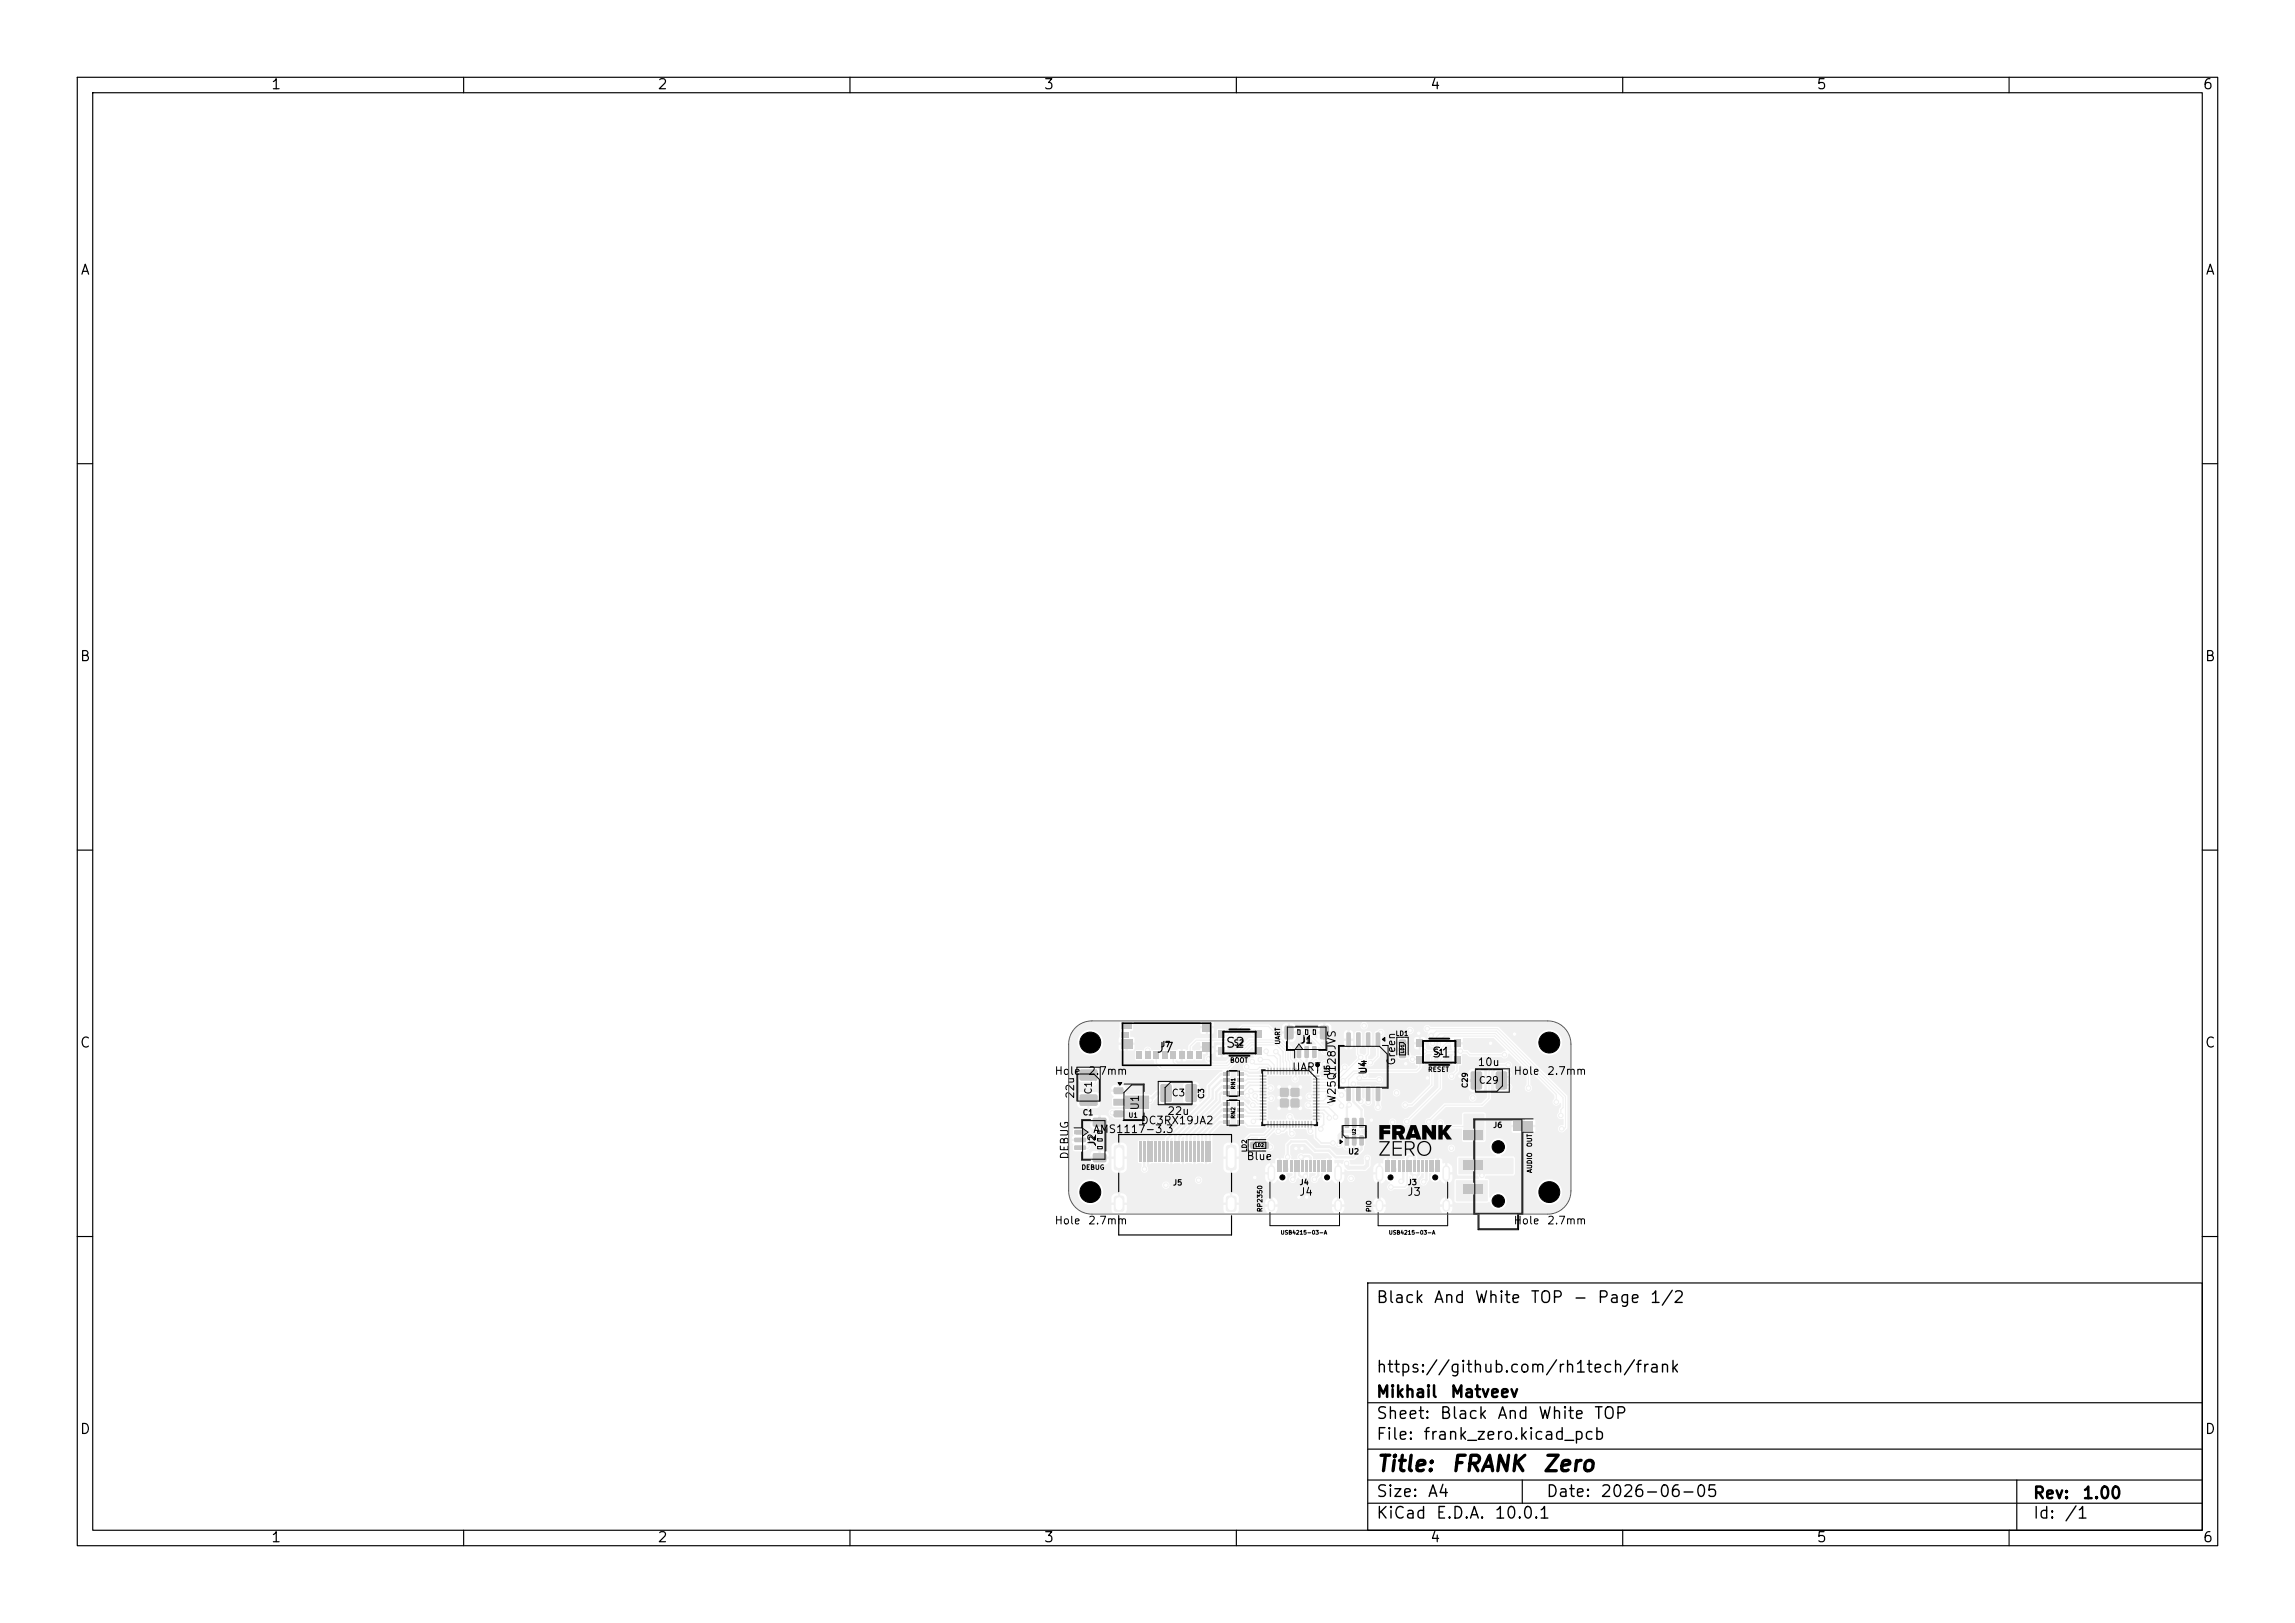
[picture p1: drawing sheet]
<svg xmlns="http://www.w3.org/2000/svg" width="297mm" height="210mm" viewBox="0 0 297 210" stroke-linecap="round" stroke-linejoin="round" font-family="sans-serif">
<defs><g id="words">
<g font-size="2">
<text x="178" y="190.9">Title:</text>
<text x="187.7" y="190.9">FRANK</text>
<text x="199.5" y="190.9">Zero</text>
</g>
<g font-size="1.5">
<text x="178" y="169">Black</text>
<text x="185.4" y="169">And</text>
<text x="190.7" y="169">White</text>
<text x="198" y="169">TOP</text>
<text x="203.5" y="169">-</text>
<text x="206.6" y="169">Page</text>
<text x="213.4" y="169">1/2</text>
<text x="178" y="178">https://github.com/rh1tech/frank</text>
<text x="178" y="184">Sheet:</text>
<text x="178" y="181.2">Mikhail</text>
<text x="186.2" y="184">Black</text>
<text x="187.6" y="181.2">Matveev</text>
<text x="193.7" y="184">And</text>
<text x="199" y="184">White</text>
<text x="206.2" y="184">TOP</text>
<text x="178" y="186.7">File:</text>
<text x="184.1" y="186.7">frank_zero.kicad_pcb</text>
<text x="178" y="196.9">KiCad</text>
<text x="178" y="194.1">Size:</text>
<text x="184.7" y="194.1">A4</text>
<text x="185.7" y="196.9">E.D.A.</text>
<text x="193.3" y="196.9">10.0.1</text>
<text x="200" y="194.1">Date:</text>
<text x="207" y="194.1">2026-06-05</text>
<text x="263" y="194.3">Rev:</text>
<text x="263" y="196.9">Id:</text>
<text x="267.1" y="196.9">/1</text>
<text x="269.4" y="194.3">1.00</text>
</g>
<g font-size="1.3">
<text x="35" y="11.9">1</text>
<text x="85" y="11.9">2</text>
<text x="135" y="11.9">3</text>
<text x="185" y="11.9">4</text>
<text x="235" y="11.9">5</text>
<text x="285" y="11.9">6</text>
<text x="10.3" y="35.9">A</text>
<text x="285.4" y="35.9">A</text>
<text x="10.3" y="85.9">B</text>
<text x="285.3" y="85.9">B</text>
<text x="10.3" y="135.9">C</text>
<text x="149.6" y="136.5">J7</text>
<text x="158.5" y="135.9">S2</text>
<text x="185.2" y="137.1">S1</text>
<text x="285.3" y="135.9">C</text>
<text x="10.3" y="185.9">D</text>
<text x="285.3" y="185.9">D</text>
<text x="35" y="199.9">1</text>
<text x="85" y="199.9">2</text>
<text x="135" y="199.9">3</text>
<text x="185" y="199.9">4</text>
<text x="235" y="199.9">5</text>
<text x="285" y="199.9">6</text>
</g>
<g font-size="1">
<text x="140" y="135.6">H1</text>
<text x="168.1" y="135.3">J1</text>
<text x="180.8" y="137.9" transform="rotate(-90 180.8 137.9)">Green</text>
<text x="199.4" y="135.6">H2</text>
<text x="136.4" y="139.3">Hole</text>
<text x="139.3" y="142.3" transform="rotate(-90 139.3 142.3)">22u</text>
<text x="140.7" y="139.3">2.7mm</text>
<text x="147.6" y="143.8" transform="rotate(-90 147.6 143.8)">U1</text>
<text x="167.1" y="138.8">UART</text>
<text x="173.1" y="142.9" transform="rotate(-90 173.1 142.9)">W25Q128JVS</text>
<text x="177.1" y="139.2" transform="rotate(-90 177.1 139.2)">U4</text>
<text x="191.2" y="138.2">10u</text>
<text x="195.8" y="139.3">Hole</text>
<text x="200.1" y="139.3">2.7mm</text>
<text x="141.4" y="146.9">AMS1117-3.3</text>
<text x="142.1" y="148.5" transform="rotate(-90 142.1 148.5)">J2</text>
<text x="147.6" y="145.7">DC3RX19JA2</text>
<text x="151" y="144.5">22u</text>
<text x="138.5" y="150.1" transform="rotate(-90 138.5 150.1)">DEBUG</text>
<text x="140" y="155">H4</text>
<text x="161.2" y="150.4">Blue</text>
<text x="168.1" y="155">J4</text>
<text x="182.1" y="155">J3</text>
<text x="199.4" y="155">H3</text>
<text x="136.4" y="158.7">Hole</text>
<text x="140.7" y="158.7">2.7mm</text>
<text x="195.8" y="158.7">Hole</text>
<text x="200.1" y="158.7">2.7mm</text>
</g>
<g font-size=".9">
<text x="141.5" y="141.7" transform="rotate(-90 141.5 141.7)">C1</text>
<text x="151.6" y="142.1">C3</text>
<text x="191.3" y="140.4">C29</text>
</g>
<g font-size=".7">
<text x="150.2" y="135.7">J7</text>
<text x="159.6" y="135.5">S2</text>
<text x="185.5" y="136.7">S1</text>
<text x="156" y="142.3" transform="rotate(-90 156 142.3)">C3</text>
<text x="172.3" y="139.3" transform="rotate(-90 172.3 139.3)">U5</text>
<text x="190.1" y="140.9" transform="rotate(-90 190.1 140.9)">C29</text>
<text x="140.1" y="144.5">C1</text>
<text x="174.4" y="149.5">U2</text>
<text x="193.2" y="146.1">J6</text>
<text x="151.7" y="153.6">J5</text>
<text x="168.1" y="153.5">J4</text>
<text x="182.1" y="153.5">J3</text>
</g>
<g font-size=".6">
<text x="159.1" y="137.7">BOOT</text>
<text x="165.8" y="135.2" transform="rotate(-90 165.8 135.2)">UART</text>
<text x="180.6" y="134.2">LD1</text>
<text x="184.7" y="138.8">RESET</text>
<text x="146" y="144.8">U1</text>
<text x="161.5" y="149.1" transform="rotate(-90 161.5 149.1)">LD2</text>
<text x="198.4" y="148.5" transform="rotate(-90 198.4 148.5)">OUT</text>
<text x="139.9" y="151.5">DEBUG</text>
<text x="198.4" y="151.8" transform="rotate(-90 198.4 151.8)">AUDIO</text>
<text x="163.5" y="156.9" transform="rotate(-90 163.5 156.9)">RP2350</text>
<text x="177.6" y="156.9" transform="rotate(-90 177.6 156.9)">PIO</text>
</g>
<g font-size=".5">
<text x="160" y="141" transform="rotate(-90 160 141)">RN1</text>
<text x="160" y="144.8" transform="rotate(-90 160 144.8)">RN2</text>
<text x="165.7" y="159.9">USB4215-03-A</text>
<text x="179.7" y="159.9">USB4215-03-A</text>
</g>
<g font-size=".4">
<text x="181.8" y="136.3" transform="rotate(-90 181.8 136.3)">LD1</text>
<text x="162.4" y="148.5">LD2</text>
<text x="175.5" y="146.9" transform="rotate(-90 175.5 146.9)">U2</text>
</g>
</g></defs>
<g fill="#f0f0f0" stroke="#f0f0f0" stroke-width=".2">
<path d="M188.5 152.8h3.9v2.5h-3.9z"/>
<path d="M189.5 144.2h2.5v3.3h-2.5z"/>
<path d="M188.8 149.9h7v2h-7z"/>
</g>
<g fill="#f0f0f0">
<path d="M139 148.2h1.5v.2v.3l-.1 .1h-1.3l-.1-.1z"/>
<path d="M141.5 144.7l.1-.1h1.4l.2 .3v.7l-.3 .2h-1.3l-.2-.2z"/>
<path d="M139 147.2h1.5v.2v.3l-.1 .1h-1.3l-.1-.1z"/>
<path d="M141.5 149.3l.1-.1h1.4l.2 .3v.7l-.3 .2h-1.3l-.2-.2z"/>
<path d="M139 146.2h1.5v.2v.3l-.1 .1h-1.3l-.1-.1z"/>
<path d="M193.6 138.7l1.2-.1 .2 .2 .1 1.9-.2 .3h-1.1l-.2-.2v-1.9z"/>
<path d="M190.4 138.7l1.2-.1 .2 .2v1.9l-.1 .3h-1.1l-.3-.2v-1.9z"/>
<path d="M169.6 138.2h.2v.8h-.2z"/>
<path d="M169.2 138.2h.2l-.1 .8h-.1z"/>
<path d="M168.8 138.2h.2v.8h-.2z"/>
<path d="M168.4 138.2h.2l-.1 .8h-.1z"/>
<path d="M168 138.2h.2v.8h-.2z"/>
<path d="M167.6 138.2h.2l-.1 .8h-.1z"/>
<path d="M167.2 138.2h.2v.8h-.2z"/>
<path d="M166.8 138.2h.2l-.1 .8h-.1z"/>
<path d="M166.4 138.2h.2l-.1 .8h-.1z"/>
<path d="M166 138.2h.2l-.1 .8h-.1z"/>
<path d="M165.6 138.2h.2l-.1 .8h-.1z"/>
<path d="M165.2 138.2h.2l-.1 .8h-.1z"/>
<path d="M164.8 138.2h.2l-.1 .8h-.1z"/>
<path d="M164.4 138.2h.2l-.1 .8h-.1z"/>
<path d="M164 138.2h.2l-.1 .8h-.1z"/>
<path d="M163 139.2l.8-.1 .1 .2h-.8z"/>
<path d="M163 139.6l.8-.1 .1 .2h-.8z"/>
<path d="M163 140l.8-.1 .1 .2h-.8z"/>
<path d="M163 140.4l.8-.1 .1 .2h-.8z"/>
<path d="M163 140.8l.8-.1 .1 .2h-.8z"/>
<path d="M163 141.2l.8-.1 .1 .2h-.8z"/>
<path d="M163 141.6l.8-.1 .1 .2h-.8z"/>
<path d="M163 142l.8-.1 .1 .2h-.8z"/>
<path d="M163 142.4l.8-.1 .1 .2h-.8z"/>
<path d="M163 142.8l.8-.1 .1 .2h-.8z"/>
<path d="M163 143.2l.8-.1 .1 .2h-.8z"/>
<path d="M163 143.6l.8-.1 .1 .2h-.8z"/>
<path d="M163 144l.8-.1 .1 .2h-.8z"/>
<path d="M163 144.4l.8-.1 .1 .2h-.8z"/>
<path d="M163 144.8l.8-.1 .1 .2h-.8z"/>
<path d="M164 145.1h.2l-.1 .8h-.1z"/>
<path d="M164.4 145.1h.2l-.1 .8h-.1z"/>
<path d="M164.8 145.1h.2l-.1 .8h-.1z"/>
<path d="M165.2 145.1h.2l-.1 .8h-.1z"/>
<path d="M165.6 145.1h.2l-.1 .8h-.1z"/>
<path d="M166 145.1h.2l-.1 .8h-.1z"/>
<path d="M166.4 145.1h.2l-.1 .8h-.1z"/>
<path d="M166.8 145.1h.2l-.1 .8h-.1z"/>
<path d="M167.2 145.1h.2v.8h-.2z"/>
<path d="M167.6 145.1h.2l-.1 .8h-.1z"/>
<path d="M168 145.1h.2v.8h-.2z"/>
<path d="M168.4 145.1h.2l-.1 .8h-.1z"/>
<path d="M168.8 145.1h.2v.8h-.2z"/>
<path d="M169.2 145.1h.2l-.1 .8h-.1z"/>
<path d="M169.6 145.1h.2v.8h-.2z"/>
<path d="M169.9 144.8l.8-.1 .1 .2h-.9z"/>
<path d="M169.9 144.4l.8-.1 .1 .2h-.9z"/>
<path d="M169.9 144l.8-.1 .1 .2h-.9z"/>
<path d="M169.9 143.6l.8-.1 .1 .2h-.9z"/>
<path d="M169.9 143.2l.8-.1 .1 .2h-.9z"/>
<path d="M169.9 142.8l.8-.1 .1 .2h-.9z"/>
<path d="M169.9 142.4l.8-.1 .1 .2h-.9z"/>
<path d="M169.9 142l.8-.1 .1 .2h-.9z"/>
<path d="M169.9 141.6l.8-.1 .1 .2h-.9z"/>
<path d="M169.9 141.2l.8-.1 .1 .2h-.9z"/>
<path d="M169.9 140.8l.8-.1 .1 .2h-.9z"/>
<path d="M169.9 140.4l.8-.1 .1 .2h-.9z"/>
<path d="M169.9 140l.8-.1 .1 .2h-.9z"/>
<path d="M169.9 139.6l.8-.1 .1 .2h-.9z"/>
<path d="M169.9 139.1h.8l.1 .2h-.9z"/>
</g>
<g fill="#f0f0f0" stroke="#f0f0f0" stroke-width=".13">
<circle cx="168.3" cy="140.7" r=".3"/>
<circle cx="166.9" cy="140.7" r=".3"/>
<circle cx="165.5" cy="140.7" r=".3"/>
<circle cx="168.3" cy="142" r=".3"/>
<circle cx="166.9" cy="142" r=".3"/>
</g>
<path d="M165.2 140.4h3.4v3.3h-3.4z" fill="#f0f0f0"/>
<g fill="#f0f0f0" stroke="#f0f0f0" stroke-width=".13">
<circle cx="165.5" cy="142" r=".3"/>
<circle cx="168.3" cy="143.4" r=".3"/>
<circle cx="166.9" cy="143.4" r=".3"/>
<circle cx="165.5" cy="143.4" r=".3"/>
</g>
<g fill="#f0f0f0">
<path d="M174 147l.4-.1 .2 .1v1.1l-.1 .1h-.4l-.1-.1z"/>
<path d="M175 147l.4-.1 .1 .1v1.1v.1h-.4l-.1-.1z"/>
<path d="M175.9 147l.4-.1 .2 .1v1.1l-.1 .1h-.4l-.1-.1z"/>
<path d="M175.9 144.7l.4-.1 .2 .1v1.1l-.1 .2h-.4l-.1-.1z"/>
<path d="M175 144.7l.4-.1 .1 .1v1.1v.2h-.4l-.1-.1z"/>
<path d="M174 144.7l.4-.1 .2 .1v1.1l-.1 .2h-.4l-.1-.1z"/>
<path d="M160.1 141.2h.8v.5h-.8z"/>
<path d="M160.1 140.4h.8v.4h-.8z"/>
<path d="M160.1 139.6h.8v.4h-.8z"/>
<path d="M160.1 138.8h.8v.5h-.8z"/>
<path d="M158.3 138.8h.8v.5h-.8z"/>
<path d="M158.3 139.6h.8v.4h-.8z"/>
<path d="M158.3 140.4h.8v.4h-.8z"/>
<path d="M158.3 141.2h.8v.5h-.8z"/>
<path d="M150.2 140.3h1.2l.2 .1 .1 2-.2 .2h-1.1l-.2-.1v-2z"/>
<path d="M153.5 140.3h1.2l.2 .1v2l-.2 .2h-1l-.3-.1v-2z"/>
<path d="M160.1 144.9h.8v.5h-.8z"/>
<path d="M160.1 144.2h.8v.4h-.8z"/>
<path d="M160.1 143.4h.8v.4h-.8z"/>
<path d="M160.1 142.5h.8v.5h-.8z"/>
<path d="M158.3 142.5h.8v.5h-.8z"/>
<path d="M158.3 143.4h.8v.4h-.8z"/>
<path d="M158.3 144.2h.8v.4h-.8z"/>
<path d="M158.3 144.9h.8v.5h-.8z"/>
<path d="M157.6 135.5h1v1h-1z"/>
<path d="M157.6 133.3h1v1h-1z"/>
<path d="M162.4 135.5h.9v1h-.9z"/>
<path d="M162.4 133.3h.9v1h-.9z"/>
<path d="M165.3 150.2h.6v1.4h-.6z"/>
<path d="M166.1 150.2h.6v1.4h-.6z"/>
<path d="M166.9 150.2h.3v1.4h-.3z"/>
<path d="M167.4 150.2h.3v1.4h-.3z"/>
<path d="M167.9 150.2h.3v1.4h-.3z"/>
<path d="M168.4 150.2h.3v1.4h-.3z"/>
<path d="M169 150.2h.2v1.4h-.2z"/>
<path d="M169.5 150.2h.3v1.4h-.3z"/>
<path d="M169.9 150.2h.4v1.4h-.4z"/>
<path d="M170.4 150.2h.3v1.4h-.3z"/>
<path d="M171 150.2h.6v1.4h-.6z"/>
<path d="M171.8 150.2h.6v1.4h-.6z"/>
</g>
<path d="M164.5 151.3v1.1M164.5 155.7v.6M173.2 151.3v1.1M173.2 155.7v.6" fill="none" stroke="#f0f0f0" stroke-width="1"/>
<g fill="#f0f0f0">
<path d="M169.8 135.4h.5h.1v1.4l-.1 .1h-.4l-.1-.1z"/>
<path d="M166.3 132.8l.8-.1 .3 .2v1.4l-.2 .2h-.8l-.2-.2v-1.3z"/>
<path d="M168.8 135.4h.4h.2v1.4l-.1 .1h-.3l-.2-.1z"/>
<path d="M170.9 132.8l.8-.1 .3 .2v1.4l-.2 .2h-.7l-.3-.2v-1.3z"/>
<path d="M167.8 135.4h.4h.2v1.4l-.1 .1h-.4l-.1-.1z"/>
<path d="M145.1 132.3h1.4v.9h-1.4z"/>
<path d="M147.1 136h.7v1h-.7z"/>
<path d="M148.2 136h.7v1h-.7z"/>
<path d="M149.3 136h.7v1h-.7z"/>
<path d="M150.4 136h.7v1h-.7z"/>
<path d="M151.5 136h.7v1h-.7z"/>
<path d="M152.6 136h.7v1h-.7z"/>
<path d="M153.7 136h.7v1h-.7z"/>
<path d="M154.8 136h.7v1h-.7z"/>
<path d="M145.1 133.6h1v.7h-1z"/>
<path d="M155.6 134.9h1.2v1.2h-1.2z"/>
<path d="M155.6 132.3h1.2v1.2h-1.2z"/>
<path d="M145.1 134.5h1.4v1.2h-1.4z"/>
<path d="M144.2 140.7h1.1l.1 .2v.5l-.2 .2h-1l-.1-.2z"/>
<path d="M144.1 142.2h1.5v-.4h3.1v1.7h-3.1v-.4h-1.5z"/>
<path d="M144.2 143.7h1.1l.1 .2v.5l-.2 .2h-1l-.1-.2z"/>
<path d="M139.8 138.4h.1h2l.1 .2v1.1l-.2 .2-1.9-.1-.2-.2z"/>
<path d="M139.8 141.7l.1-.1h2l.1 .3v1l-.2 .2h-1.9l-.2-.2z"/>
<path d="M189.4 150.2h2.5v1.2h-2.5z"/>
<path d="M189.4 153.2h2.5v1.2h-2.5z"/>
<path d="M195.9 145.1h2.5v1.2h-2.5z"/>
<path d="M189.4 146.2h2.5v1.2h-2.5z"/>
<path d="M178.1 133.6h.4l.1 .1v1.6l-.1 .2h-.3l-.2-.1z"/>
<path d="M176.8 133.6h.4l.1 .1 .1 1.6-.1 .2h-.4l-.1-.1z"/>
<path d="M175.5 133.6h.4l.2 .1v1.6l-.1 .2h-.4l-.1-.1z"/>
<path d="M174.3 133.6h.4l.1 .1v1.6l-.1 .2h-.3l-.2-.1z"/>
<path d="M174.3 140.6h.4l.1 .1v1.6l-.1 .2h-.3l-.2-.1z"/>
<path d="M175.5 140.6h.4l.2 .1v1.6l-.1 .2h-.4l-.1-.1z"/>
<path d="M176.8 140.6h.4l.1 .1 .1 1.6-.1 .2h-.4l-.1-.1z"/>
<path d="M178.1 140.6h.4l.1 .1v1.6l-.1 .2h-.3l-.2-.1z"/>
<path d="M179.3 150.2h.6v1.4h-.6z"/>
<path d="M180.1 150.2h.6v1.4h-.6z"/>
<path d="M180.9 150.2h.3v1.4h-.3z"/>
<path d="M181.4 150.2h.3v1.4h-.3z"/>
<path d="M181.9 150.2h.3v1.4h-.3z"/>
<path d="M182.4 150.2h.3v1.4h-.3z"/>
<path d="M182.9 150.2h.3v1.4h-.3z"/>
<path d="M183.4 150.2h.3v1.4h-.3z"/>
<path d="M183.9 150.2h.3v1.4h-.3z"/>
<path d="M184.4 150.2h.3v1.4h-.3z"/>
<path d="M185 150.2h.6v1.4h-.6z"/>
<path d="M185.8 150.2h.6v1.4h-.6z"/>
</g>
<path d="M178.5 151.3v1.1M178.5 155.7v.6M187.2 151.3v1.1M187.2 155.7v.6" fill="none" stroke="#f0f0f0" stroke-width="1"/>
<g fill="#f0f0f0">
<path d="M181.1 134.5h.8v.8h-.8z"/>
<path d="M181.1 136.1h.8v.8h-.8z"/>
</g>
<g fill="none" stroke="#f0f0f0" stroke-width=".3">
<path d="M147.6 147.7v2.6M148.1 147.7v2.6M148.6 147.7v2.6M149.1 147.7v2.6M149.6 147.7v2.6M150.1 147.7v2.6M150.6 147.7v2.6M151.1 147.7v2.6M151.6 147.7v2.6M152.1 147.7v2.6M152.6 147.7v2.6M153.1 147.7v2.6"/>
<path d="M153.6 147.7v2.6M154.1 147.7v2.6M154.6 147.7v2.6M155.1 147.7v2.6M155.6 147.7v2.6M156.1 147.7v2.6M156.6 147.7v2.6"/>
</g>
<g fill="#f0f0f0">
<path d="M144.2 148.3l.2-.1h.8h.2l.1 .2v2.7v.2l-.2 .1h-.9l-.3-.2z"/>
<path d="M144.2 154.9l.3-.2h.8l.2 .2v1.6l-.1 .2-.9 .1-.3-.1z"/>
<path d="M158.7 154.9l.3-.2h.8l.2 .2v1.6l-.1 .2-.9 .1-.3-.1z"/>
<path d="M158.7 148.3l.2-.1h.8h.2l.1 .2v2.7v.2l-.2 .1h-.9l-.3-.2z"/>
<path d="M188.1 134.5h.9v1h-.9z"/>
<path d="M188.1 136.7h.9v1h-.9z"/>
<path d="M183.3 134.5h.9v1h-.9z"/>
<path d="M183.3 136.7h.9v1h-.9z"/>
<path d="M161.9 147.8h.7v.8h-.7z"/>
<path d="M163.4 147.8h.8v.8h-.8z"/>
</g>
<g fill="#f0f0f0" stroke="#f0f0f0" stroke-width=".13">
<circle cx="169.1" cy="154.9" r=".3"/>
<circle cx="168.1" cy="154.9" r=".3"/>
<circle cx="155.1" cy="152.7" r=".3"/>
<circle cx="162.4" cy="152.4" r=".3"/>
<circle cx="180" cy="153.6" r=".3"/>
<circle cx="183.1" cy="152.3" r=".3"/>
<circle cx="163" cy="149.7" r=".3"/>
<circle cx="160.9" cy="147.8" r=".3"/>
<circle cx="196" cy="133.8" r=".3"/>
<circle cx="183.6" cy="133.7" r=".3"/>
<circle cx="168.5" cy="148.6" r=".3"/>
<circle cx="167.7" cy="148.6" r=".3"/>
<circle cx="140.7" cy="148.3" r=".3"/>
<circle cx="161.4" cy="141.8" r=".3"/>
<circle cx="169.1" cy="135.2" r=".3"/>
<circle cx="155.1" cy="140.8" r=".3"/>
<circle cx="188.9" cy="139.2" r=".3"/>
<circle cx="184.7" cy="139.5" r=".3"/>
<circle cx="163.4" cy="138.7" r=".3"/>
<circle cx="181.9" cy="137.6" r=".3"/>
<circle cx="177.5" cy="144.9" r=".3"/>
<circle cx="192.9" cy="135" r=".3"/>
<circle cx="155.1" cy="141.9" r=".3"/>
<circle cx="162.4" cy="141.8" r=".3"/>
<circle cx="140.7" cy="146.5" r=".3"/>
<circle cx="170.3" cy="137.4" r=".3"/>
<circle cx="169.4" cy="141.8" r=".3"/>
<circle cx="164.4" cy="140.8" r=".3"/>
<circle cx="176.5" cy="132.7" r=".3"/>
<circle cx="180.7" cy="141.4" r=".3"/>
<circle cx="162.2" cy="145.1" r=".3"/>
<circle cx="180.2" cy="145.2" r=".3"/>
<circle cx="148.8" cy="142.4" r=".3"/>
<circle cx="175.7" cy="146.5" r=".3"/>
<circle cx="172" cy="144.7" r=".3"/>
<circle cx="182.5" cy="133.3" r=".3"/>
<circle cx="169.6" cy="146.4" r=".3"/>
<circle cx="178.3" cy="143.3" r=".3"/>
<circle cx="165.1" cy="136.1" r=".3"/>
<circle cx="150.6" cy="135.9" r=".3"/>
<circle cx="167.2" cy="146.7" r=".3"/>
<circle cx="169.3" cy="143" r=".3"/>
<circle cx="168.1" cy="137.7" r=".3"/>
<circle cx="166.9" cy="144.5" r=".3"/>
<circle cx="172.8" cy="144.5" r=".3"/>
<circle cx="167.6" cy="139.6" r=".3"/>
<circle cx="164.5" cy="142.1" r=".3"/>
<circle cx="156.4" cy="137" r=".3"/>
<circle cx="148.5" cy="135.9" r=".3"/>
<circle cx="163.9" cy="136" r=".3"/>
<circle cx="178.5" cy="139.7" r=".3"/>
<circle cx="175.9" cy="139.5" r=".3"/>
<circle cx="201.4" cy="142.6" r=".3"/>
<circle cx="163.1" cy="137.1" r=".3"/>
<circle cx="185.4" cy="135" r=".3"/>
<circle cx="162" cy="137.4" r=".3"/>
<circle cx="202" cy="144.3" r=".3"/>
<circle cx="185.2" cy="134" r=".3"/>
<circle cx="184.7" cy="133.1" r=".3"/>
<circle cx="202.1" cy="146.1" r=".3"/>
<circle cx="161.3" cy="138" r=".3"/>
<circle cx="161.9" cy="141.2" r=".3"/>
<circle cx="182.8" cy="137.1" r=".3"/>
<circle cx="162.1" cy="143" r=".3"/>
<circle cx="187.9" cy="139.3" r=".3"/>
<circle cx="173.8" cy="139.9" r=".3"/>
<circle cx="165.4" cy="146.4" r=".3"/>
<circle cx="172.5" cy="147.9" r=".3"/>
<circle cx="170.9" cy="146.1" r=".3"/>
<circle cx="177.1" cy="142.6" r=".3"/>
<circle cx="173.6" cy="143.1" r=".3"/>
<circle cx="176.1" cy="142.5" r=".3"/>
<circle cx="173.6" cy="141.7" r=".3"/>
<circle cx="176.6" cy="139.1" r=".3"/>
<circle cx="176.1" cy="136.8" r=".3"/>
<circle cx="176.1" cy="138" r=".3"/>
<circle cx="174" cy="138.1" r=".3"/>
<circle cx="171.4" cy="137.7" r=".3"/>
<circle cx="150.9" cy="153.4" r=".3"/>
<circle cx="190.6" cy="142.1" r=".3"/>
<circle cx="141.5" cy="140" r=".3"/>
<circle cx="143.9" cy="144" r=".3"/>
<circle cx="174.9" cy="152.5" r=".3"/>
<circle cx="187.8" cy="148.6" r=".3"/>
<circle cx="173.3" cy="148.1" r=".3"/>
<circle cx="182.1" cy="136.5" r=".3"/>
<circle cx="171.4" cy="136" r=".3"/>
<circle cx="158.7" cy="133.7" r=".3"/>
<circle cx="162.3" cy="133.6" r=".3"/>
<circle cx="168.2" cy="133.1" r=".3"/>
<circle cx="171.3" cy="151.3" r=".3"/>
<circle cx="180.4" cy="151.3" r=".3"/>
<circle cx="176.9" cy="149.9" r=".3"/>
<circle cx="166.4" cy="151.3" r=".3"/>
<circle cx="174.3" cy="150.5" r=".3"/>
<circle cx="185.3" cy="151.3" r=".3"/>
<circle cx="164.4" cy="148.4" r=".3"/>
<circle cx="191.8" cy="152.1" r=".3"/>
<circle cx="186.4" cy="145.3" r=".3"/>
<circle cx="178.7" cy="133.6" r=".3"/>
<circle cx="177.3" cy="137.5" r=".3"/>
<circle cx="148.1" cy="151.3" r=".3"/>
<circle cx="174.6" cy="143" r=".3"/>
<circle cx="175.1" cy="140.3" r=".3"/>
<circle cx="184.3" cy="136.1" r=".3"/>
<circle cx="197.8" cy="140.8" r=".3"/>
<circle cx="170.1" cy="152.6" r=".3"/>
<circle cx="168.9" cy="152.2" r=".3"/>
<circle cx="167.3" cy="152.6" r=".3"/>
<circle cx="168.4" cy="149.7" r=".3"/>
<circle cx="174.3" cy="148.4" r=".3"/>
<circle cx="166.6" cy="149.7" r=".3"/>
<circle cx="181.8" cy="143" r=".3"/>
<circle cx="187.5" cy="134.7" r=".3"/>
<circle cx="195.2" cy="139" r=".3"/>
<circle cx="195.2" cy="140.6" r=".3"/>
<circle cx="195.2" cy="137.8" r=".3"/>
<circle cx="184.9" cy="145.2" r=".3"/>
<circle cx="184.2" cy="152.9" r=".3"/>
<circle cx="181.3" cy="152.9" r=".3"/>
<circle cx="171.9" cy="141.8" r=".3"/>
<circle cx="172.2" cy="142.8" r=".3"/>
<circle cx="194.7" cy="136.5" r=".3"/>
<circle cx="182.1" cy="145.1" r=".3"/>
<circle cx="189" cy="136" r=".3"/>
</g>
<g fill="none" stroke="#f0f0f0" stroke-width=".2">
<path d="M160.5 139h.8l.2 .2h2M163.5 139.6h-2.1l-.1 .2h-.8M165.1 136.1l.6 .6v1.9M168.1 137.7l-.4 .4v1.4l-.1 .1M170.3 137.4h-.2l-.4 .4v.8M160.5 142.8h.5l.8 .8h1.7M160.5 143.6h.6l.4 .4h2M160.5 145.2h.5l.5 .5h1.7l.2-.2h.7M160.5 144.4h3M161.9 141.2h1.6M163 149.7h.1M163.5 144.8h-1l-.3 .3"/>
<path d="M163.5 140h-1.9l-.6 .6h-.5M163.5 140.4h-1.7l-1 1M164.5 145.5v.5l-.9 .9h-1.8l-.9 .9M164.9 145.5v.6l-1.2 1.2h-.5l-.2 .2v2.2M166.5 145.5v.5l-.4 .4h-.7M166.9 145.5v1.2h.3M166.9 144.5l.4 .4v.6M169.3 145.5v.6l.3 .3 .1-.1v-.8M169.3 143l.2 .2h2.4l.9 1v.3M170.3 144.8v2.4l.7 .7h1.5M170.3 143.6h1l.7 .7v.4M170.3 144h.8l.2 .2v1.3l-.4 .4v.2"/>
<path d="M182.1 150.9v2.4l-.3 .3h-1.8M182.1 150.9h.1"/>
</g>
<g fill="none" stroke="#f0f0f0" stroke-width=".3">
<path d="M158.7 139.8h-.7l-1.1 1.1v1.2l-4.8 4.9v2M158.7 139h-.7l-1.5 1.5v1.4l-5.4 5.4v1.7M148.1 149v2.3M158.7 144.4h-.7l-2.4 2.4v2.2M158.7 142.8h-.4l-4.2 4.2v2M158.7 141.4h-.6l-.2 .2v.9l-4.3 4.3v2.2M158.7 143.6h-.6l-3 3v2.4M158.7 140.6h-.6l-.7 .7v1l-4.8 4.9v1.8M158.7 145.2h-.8l-1.3 1.3v2.5M167.6 150.9v1.4l-.3 .3M168.1 150.9v1.1l.3 .3h.4l.3-.3v-1.1M168.6 150.9v-1.1l.2-.2h.6l.2 .2v1.1"/>
<path d="M170.6 150.9v1.2l-.5 .5M174.6 143l-.3 .3v2M175.1 140.3v2.2l1.1 1.1v1.7M176.2 147.6v1.1l-1.1 1.1h-2.2l-.9-.9h-1.8l-1.2-1.2h-1.9l-.5 .5v1.5M181.6 150.9v1.9l-.3 .1M182.1 149.9v1M182.6 150.9v1l.3 .3h.4l.3-.2v-1.1M183.1 149.8v1.1M183.1 149.7l-.2-.1h-.6l-.2 .2M184.6 150.9v1.8l-.4 .2"/>
</g>
<g fill="none" stroke="#f0f0f0" stroke-width=".15">
<path d="M149.6 136.5v1l.7 .7h8.7l3-3h3.2l.8 .8 .1 2.6M151.8 136.5v.9l.5 .5h6.6l3-3h3.4l1.1 1v1.4l.1 .1v1.2M154 136.5v-1.1l.8-.8h4.2l1.8-1.8h3.4l2.8 2.8v1.4l.3 .3v1.3M156.4 137l.6 .6h1.7l3-3h3.8l1.2 1.2v1.3l.2 .3v1.2M161.3 138l.4 .4h1l.3-.3h1l.1 .1v.4M162 137.4l.4 .3h1.7l.4 .4v.5M163.1 137.1h1.1l.7 .7v.8M163.8 136l.2 .2v.3l.1 .1h.8l.4 .4v1.6M168.1 136.1v.8l.8 .8v.9M168.2 133.1h.5l2.7 2.7v.2M170.1 136.8l-.8 .8v1M171.4 137.7v.1l-1.1 1.1v.3"/>
<path d="M174 138.1l-1.4 1.5h-2.3M175.7 134.6v1.8l.4 .4-3.2 3.2h-2.6M175.9 139.5l.2 .2h2.4M176.1 138h.1M176.6 139.1l-.2-.2h-1.1l-.8 .8v1.8l-1.1-1.1h-3.1M177.1 134.5v1.9l-.3 .3v.6l-.7 .7M178.3 134.5v2.2l-.8 .8h-.1M182.8 137.1h.8M183.8 137.2v.9l-.5 .5h-8.1l-1.4 1.3M184.3 136.1h1.3l.8-.8v-.7l.5-.5h6.5l4.4 4.4v2.3M184.7 133.1h9.1l8.8 8.8v4l-.2 .2h-.3M185.2 134h.1l.6-.6h7.8l8.6 8.6v1.3l-.3 .3v.7"/>
<path d="M185.4 135l.5-.5v-.3l.5-.5h7.1l7.9 7.9v1M187.5 134.7l-2.2 2.2v3.5l-2.6 2.6h-.9M188.6 137.2v1.3l-.7 .7M194.7 136.5h-4.5l-.4-.4h-.7l-.1-.1-.1 .1h-1.5l-1 1v3.7l-4.3 4.3M195.2 137.8h-1.7l-.8 .8v3.5l-.9 .9h-4.8l-2.1 2.2M195.2 137.8h.1M161.4 141.8h.1l.6 .6h.2l.5 .4h.7M162.1 143l.3 .2h1.1M162.4 141.8l.1 .3 .3 .3h.7M163.5 142l1 .1M164.4 140.8h-.9M170.3 141.6h-.7l-.2 .2 .2 .2h.7"/>
<path d="M170.3 140.8h2.4l.9 .9M170.3 141.2h1.8l1.5 1.5v.4M171.9 141.8l-.7 .6h-.9M172.2 142.8h-1.9M186.4 145.3l.5 .5h3.8"/>
</g>
<path d="M176.9 149.9v.9l-.3 .3h-2.1l-.2-.2v-.4" fill="none" stroke="#f0f0f0" stroke-width=".5"/>
<path d="M150.9 141.4h-1.1l-1 1M175.2 145.3v.7l-.4 .4h-1l-.5 .5v1.2M178.3 141.5v1.8" fill="none" stroke="#f0f0f0" stroke-width=".4"/>
<g fill="#f0f0f0">
<path d="M172.7 150.1h1.1l.1 .1-.2 .4-.4-.1v.5h-.3v-.5h-.3z"/>
<path d="M167 148.3l.3-.3h1.5l1.3 1.2h1.8l.5 .6-.2 .1v.9l-.1 .1-.2-.1v-.9l-1 .1-1-.1a.63 .63 0 0 0-.5-.6h-.7a.55 .55 0 0 0-.7 .1 .55 .55 0 0 0-.1 .6h-.6l-.2-.1v-.3l-.1-.3z"/>
<path d="M164.1 139.2h3h.1a.49 .49 0 0 0 0 .7 .49 .49 0 0 0 .7 .1 .49 .49 0 0 0 .1-.7l.3-.1h1.4l.1 .2v1.6l-.2 .4a.5 .5 0 0 0-.6 .5 .5 .5 0 0 0 .7 .4v.3a.49 .49 0 0 0-.8 .2 .49 .49 0 0 0 .5 .7 .31 .31 0 0 1 .3 .1 .31 .31 0 0 1 0 .4v.2l.2 .1h1l.1 .1v.2h-1.1h-.1l-.1 .2-.2 .1h-1.6h-.3l-.2-.3a.48 .48 0 0 0-.6-.5 .48 .48 0 0 0-.3 .7l-.2 .1h-2l-.2-.1-.1-2.2 .1-.1a.49 .49 0 0 0 .7 0 .49 .49 0 0 0 0-.7 .49 .49 0 0 0-.6-.1l-.2-.3 .1-.2a.49 .49 0 0 0 .8-.4 .49 .49 0 0 0-.8-.4l-.1-.2z"/>
<path d="M188.6 134.9l.7-.1v-.4l.1-.1h3.9l1.5 1.5 .1 .2-.7 .2h-3.8l-.4-.3-.6-.1-.1-.2v-.5h-.7z"/>
<path d="M139.3 133l.7-.5 1-.3h3.8l.1 .1 .1 1.1-.2 1.5h2v-.6l-.6-.2v-.7l.4-.1v-.2h8.7v.5l.3 .2h.4v-.7h.3v.7h.6l.2-.2v-.5h-10.5v-.8l.1-.1h8.5l.1 .1v.5h1.8v-.5l.1-.1h19l.1 .1a.5 .5 0 0 0-.1 .8 .5 .5 0 0 0 .8-.2v-.3l-.2-.3 .1-.1h23.4a2.9 2.9 0 0 1 2.9 2.9v19a2.9 2.9 0 0 1-2.9 2.9h-12.5l-.1-.1 .2-.4 .1-.3h-.5v-.3h.5l-.1-.4-.2-.4-.4-.2v.5h-.3v-.5a.81 .81 0 0 0-.6 1h.5v.3h-.5v.3l.2 .4-.1 .1h-7.3l-.1-.1 .2-.4v-.3h-.5v-.3h.5v-.4l-.3-.4-.3-.2v.5h-.3v-.5a.81 .81 0 0 0-.7 1h.5v.3h-.5l.1 .3 .2 .4-.1 .1h-4.1l-.1-.1 .2-.4 .1-.4h-.5v-.3h.5l-.1-.3-.2-.4-.4-.2v.5h-.3v-.5a.81 .81 0 0 0-.6 .9h.5v.3h-.5v.4l.2 .4-.1 .1h-7.3l-.1-.1 .2-.4v-.4h-.5v-.3h.5v-.3l-.3-.4-.3-.2v.5h-.3v-.5a.81 .81 0 0 0-.7 .9h.5v.3h-.5l.1 .4 .2 .4-.1 .1h-3.6l-.1-.1 .1-.3v-.7h-.5v-.3h.5v-.8l-.4-.3-.4-.1v.5h-.3v-.5a.69 .69 0 0 0-.9 .6v.6h.6v.3h-.6v.7l.2 .3-.1 .1h-12.6l-.1-.1 .1-.3v-.7h-.5v-.3h.5v-.8l-.4-.3-.4-.1v.5h-.3v-.5a.69 .69 0 0 0-.9 .6v.6h.6v.3h-.6v.7l.1 .4h-2.6a2.9 2.9 0 0 1-2.9-2.9h1v.3a1.65 1.65 0 0 0 2.3 1.4 1.65 1.65 0 0 0 .7-2.5h8v.1a.47 .47 0 0 0 .7 .4 .47 .47 0 0 0 0-.8 .47 .47 0 0 0-.7 .3h-8l-.4-.5-.5-.2h13.1v.2a.47 .47 0 0 0 .8 .3 .47 .47 0 0 0 0-.8 .47 .47 0 0 0-.8 .3h-13.1a1.66 1.66 0 0 0-2.1 1.5h-1v-4.2h2.7l.1 .5 .2 .2 .2 .1h.6v-.8h.3v.8a.95 .95 0 0 0 .8-.2l.2-.2v-.4h-5.1v-.5h2.7v.2h1.1v-.7h.3v.7h1v-.3l-.2-.2a.95 .95 0 0 0-.8-.2h-1l-.2 .2-.2 .3h-2.7v-1.8h.3v.3a.28 .28 0 0 1 .1 .4v.4l.3 .3h1.4l.5-.3 .1-.3h2.7v1.2h.6v.3h-.6v1.3a.69 .69 0 0 0 .9 .6v-.7h.3v.7l.4-.1 .4-.3v-1.5h-.5v-.3h.5v-1.2a.69 .69 0 0 0-.8-.5v.6h-.3v-.6l-.6 .1-.3 .4h-2.7a.59 .59 0 0 0-.3-.6v-.1h6.5v2.7l.1 .1h.3v.5a.48 .48 0 0 0 .2 .6 .48 .48 0 0 0 .6-.1 .48 .48 0 0 0-.1-.7v-3.4l-.3 .2h-.7l-.1 .1-8.9-.1v-.3h2.5l-.1-.2a.29 .29 0 0 1 .3-.3 .53 .53 0 0 0-.1-.6 .53 .53 0 0 0-.6-.2l-1.4 .1-.2 .2 .1 .7-.2 .3h-.3v-2h2.7v.4l.2 .2a.95 .95 0 0 0 .9 .2v-.8h.3v.8l.7-.1 .2-.2 .1-.5h-5.1v-.5h2.7v.3h1.1v-.8h.3v.8h1l-.1-.5-.2-.2-1-.1a.95 .95 0 0 0-.9 .2l-.2 .3h-2.7v-.9h5.1l.1 .4 .6 .4h1.1l.3-.2v-.8l3.2-.1 .1-.7 .2-.2 .2-.3 .6-.5 .1 .1v.5l.2 .2 .2 .1h1.1l.3-.3v-.9h1.3l.1 1 .3 .3h.5v-1.3h-2.2v-1.1h1.3v.8h.9v-1.3h.3v1.3h.9v-.9l-.2-.3-.3-.1h-1.2l-.2 .1-.2 .4h-1.3l-.1-.3-.3-.1h-1.1l-.3 .3v.6l-.5 .1-.6 .6-.2-.1h-2.9l-.1-.1v-.2h-1.9l.1 .3 .2 .3-.2 .3 .1 1 .1 .1h1.2a.14 .14 0 0 1 .1 .1 .14 .14 0 0 1-.2 .1h-1.1a.47 .47 0 0 0-.6 .4h-5.1v-1.4h1l.1 .6 .2 .2 .2 .1h.8v-.9h.3v.9h.9l.3-.2 .1-.3v-.4h-3.9v-.7h1v.4h1.3v-.9h.3v.9h1.3v-.6l-.2-.2-.3-.1h-2l-.2 .2-.2 .3h-1v-.9h5.4v.1h.8v-.6h.3v.6h.8l-.1-.4-.2-.2a2.49 2.49 0 0 0-1.4 .1l-.2 .4h-5.4v-2.3h1.1l.1 1.3 .3 .1h1.1a.53 .53 0 0 0 .5 .5 .53 .53 0 0 0 .5-.5l.2-.4v-1l-.1-.3-.2-.1h-2l-.2 .1-.2 .3h-1.1v-3.8h1a1.65 1.65 0 0 0 1 1.6 1.65 1.65 0 0 0 1.9-.4h4.6l.1 1.2h1.9l.2-.1 .3 .2v.4l.9 .7 7.9 .1v.1l-.4 .1-1.6 1.6-.1 1.5-.7 .8h-.2v-.1v-.9h-.9v1.3h.5l.1 .2-4.1 4-.1 .4-1.4 .1-.6-.2v3.2l.6-.1h1.8l.3 .1v-3.1l.2-.3 .2 .1-.1 3.3 .6-.1 .6 .1v-3.3l.2-.2 .2 .1-.1 3.4 .6-.1 .6 .1v-3.4l.2-.3 .2 .1-.1 3.6 .6-.1 .6 .1v-3.6l.2-.3 .2 .1-.1 3.8 .7-.2v-2h1.4v1.2h.6v.3h-.6v1.3a.69 .69 0 0 0 .9 .6v-.7h.3v.7h.2a.65 .65 0 0 0 .6-.6v-1.3h-.5v-.3h.5v-1.3h1.2a.53 .53 0 0 0 .6 .7v-.7h-1.8l-.2-.3-.3-.1h-.3v.6h-.3v-.6l-.6 .1-.3 .4h-1.4v-1.7l1.1-1.2 1.1 .1 .2-.1v-1.3l-.1-.2 .1-.2v-1.3l-.2-.1h-.8l-.1-.1 .1-.5h.8l.2-.1v-1.3l-.1-.2 .1-.2v-1.3l-.2-.3 2.9-2.9 .1 .1 .1 .3h.7l-.1 .2-.6 .1v.4l.1 .2a.62 .62 0 0 0-.7 .8 .51 .51 0 0 0-.7 .4 .51 .51 0 0 0 .6 .5l.2 .1h1l.4-.3h.6l.1 .1v.5l-.1 .1h-2l-.2-.2-.4-.1-.2-.1h-.9l-.1 3.1 .2 .1 .8 .1a.55 .55 0 0 0 .7 .4 .29 .29 0 0 1 .3 .2 .29 .29 0 0 1-.2 .3l-.2 .1-.6-.5h-.8l-.2 .1 .1 3.1h1l.4 .4h1.9l.2-.2 .2-.1 .2 .4-.5 .5h-1.6l-.8 .7a.49 .49 0 0 0-.5 .3 .49 .49 0 0 0 .2 .6 .49 .49 0 0 0 .7-.2l.7 .1v-.7h-.3l.1-.2h.9l-.1 .3-.3-.1v1.6h.3v.4a.49 .49 0 0 0 0 .7 .49 .49 0 0 0 .8-.1 .49 .49 0 0 0-.2-.7l.1-.5h.7a.51 .51 0 0 0 .7-.2 .51 .51 0 0 0-.4-.7l-.1-.2-.3-.2v-.1l.8-.9 .2 .1a.51 .51 0 0 0 .9 .1l.3-.1 .3-.2h.1l.1 .4a.52 .52 0 0 0 .8 .3 .52 .52 0 0 0-.2-.9l.2-.2h1.2l.3 .1 .1 .2a.49 .49 0 0 0 .3 .5 .49 .49 0 0 0 .5 0h.1v.5l.8 .8 1.3 .1a.69 .69 0 0 0 .8 .1 .5 .5 0 0 0 .8 .1h.1a.52 .52 0 0 0 .5 .5 .52 .52 0 0 0 .5-.4h.3v-.9h.2l.1 .1v.8l.4-.1 .1 .1-.9 .9h-2l-.9-.8h-1.8l-1.2-1.2h-2l-.8 .6v1.3l-.2 .6h-.3v1l-.3-.1v-.9l-.4 .1-.1 .5h-.3v.5h-.3v-.5l-.5 .3a1.08 1.08 0 0 0-.2 .9h.5v.3h-.5l.1 .6 .4 .5 .2 .1v-.6h.3v.6l.3-.2 .4-.4a.66 .66 0 0 0 .9 .3 .66 .66 0 0 0 .1-1l.1-.1h.3l.5 .1a.4 .4 0 0 1-.4 .4 .48 .48 0 0 0 .3 .7 .48 .48 0 0 0 .6-.4l.2-.2 .4 .2a.8 .8 0 0 0 1-.2l.1-.6h.7l.1 .2-.2 .1a.48 .48 0 0 0-.5 .5 .48 .48 0 0 0 .6 .5 .48 .48 0 0 0 .4-.5l.3-.4v-.4h.3l.1 .1a.65 .65 0 0 0 .1 1 .65 .65 0 0 0 .9-.3l.4 .4 .3 .2v-.6h.3v.6a.79 .79 0 0 0 .7-.8h.4v.1a.47 .47 0 0 0 .7 .4 .47 .47 0 0 0 0-.8 .47 .47 0 0 0-.7 .3h-.4v-.4h-.5v-.3h.5v-.4l.4 .2h2.3l.4-.3h.6v.5h.5v.3h-.5l.1 .6 .2 .4 .4 .2v-.6h.3v.6l.1-.1 .6-.5 .5 .4v.1a.5 .5 0 0 0-.3 .8 .5 .5 0 0 0 .8 0l1.6-.1 .4-.4v-1.1l.1-.1 .1 .2a.5 .5 0 0 0 .5 .4 .5 .5 0 0 0 .5-.4l.3-.3v-.3h.3l.1 .1v.5l-.1 .1a.48 .48 0 0 0-.4 .5 .48 .48 0 0 0 .5 .4 .48 .48 0 0 0 .4-.4l.2-.2 .1-.5-.1-.5h.3l.1 .1a.65 .65 0 0 0 .1 .9 .65 .65 0 0 0 .9-.2l.4 .4 .3 .2v-.6h.3v.6l.4-.2 .2-.3h.3v2.7l.1 .2h4.2l.3-.1a1.11 1.11 0 0 0 1.4 1 1.11 1.11 0 0 0 .6-1.7 1.11 1.11 0 0 0-1.7-.1l-.2 .3-.2-.1v-.8h6.1v.3a1.65 1.65 0 0 0 2.6 1.3 1.65 1.65 0 0 0 0-2.9 1.65 1.65 0 0 0-2.6 1.3h-6.1v-1.4l-.1-.1-.4-.1 .1-.4h3.5l.2-.2v-2.2l-.2-.1h-1.5h-.1v-.1a1.11 1.11 0 0 0 .6-1.8 1.11 1.11 0 0 0-1.8 .1 1.11 1.11 0 0 0 .6 1.7l-.1 .1h-4.7l-.2 .1v2.3l.2 .1h2.4l.2 .3-.1 .1h-2.9l-.2 .2h-.3l.1-.7h-.5v-.3h.5a.94 .94 0 0 0-.6-1.2h-.1v.5h-.3v-.5h-.3l-.1-.5-.4-.1v.9l-.2 .1-.1-.1v-.9l-.4 .1h-2l-.1-.4-.3-.3h-.8l-.5 .3-.1 .4h-1.5l-.4-.1-.1 1-.2-.1v-.9h-.2l-.3 .2v.4h-.3v.5h-.3v-.5l-.5 .3-.2 .4h-.6l.3-.4v-.7a.48 .48 0 0 0-.5-.7 .48 .48 0 0 0-.4 .7v.5l-.1 .1h-1.6l-.2-.5 .1-.1 .6-.1 1.2-1.1v-.4h10.9a.47 .47 0 0 0 .6 .5 .47 .47 0 0 0 .2-.7 .47 .47 0 0 0-.8 .1v.1h-10.9l.2-.4v-1.1l-.2-.2-.3-.1-.1-.5a.46 .46 0 0 0 .6-.3v-.8h3.1a.47 .47 0 0 0 .6 .6 .47 .47 0 0 0 .2-.8 .47 .47 0 0 0-.8 .1v.1h-3.1v-.4l-.2-.2v-.9l-.2-.4h1.6a.48 .48 0 0 0 .6 .5 .48 .48 0 0 0 .2-.7l.1-.6v-1h1.5a.47 .47 0 0 0 .6 .5 .47 .47 0 0 0 .2-.8 .47 .47 0 0 0-.8 .1v.2h-1.5l-.1-.8-.1-.2h-.5l-.2 .3v1.7l.1 .6-.1 .2h-1.6l-.2-.1 .2-.2a.26 .26 0 0 1 .3-.1 .26 .26 0 0 1 .2 .2 .52 .52 0 0 0 .6 0 .52 .52 0 0 0 .1-.6v-1.8l-.3-.2h-.4l-.2 .2v1.5l-.1 .1-.2-.2v-1.3l-.2-.2-.5-.2a.27 .27 0 0 1 .1-.4l2.4 .1a.49 .49 0 0 0 .7 0 .49 .49 0 0 0 0-.7 .49 .49 0 0 0-.8 .2l-.9-.1v-.5l6.3-.1 .6-.5v-.2a.26 .26 0 0 1 .3-.3l.1-1.2 .3-.3 .6 .1v.1l-.2 .3-.1 3.5-2.4 2.4h-.3a.5 .5 0 0 0-.7-.1 .5 .5 0 0 0 0 .8 .5 .5 0 0 0 .7-.2h.6l2.6-2.7 .1-3.6 1.7-1.7h.5l.1 .6-.7 .1-1 1.2-.1 3.6-3.9 3.9a.48 .48 0 0 0-.6 .4 .48 .48 0 0 0 .4 .6 .48 .48 0 0 0 .5-.5h1.9v.1a.47 .47 0 0 0 .5 .4 .47 .47 0 0 0 .5-.4h.5v.2a.56 .56 0 0 0 .7 .4l.2 .2h2.4v1.6l.2 .2 2.8-.1 .1-.1v-1.7h3.3v.5l.3 .2h1.1v-.7h.3v.7h1.2l.2-.3v-.4h-6.4v-.8h3.3v.4h1.4v-.7h.3v.7h1.4v-.5l-.3-.2h-2.5l-.3 .3h-3.3v-1l-.2-.2h-2.7l-.2 .2-.1 1.4h-2.1h-.1a.5 .5 0 0 0-.4-.7 .5 .5 0 0 0-.6 .4h-.5v-.2l1.7-1.8h4.8l1-1.1v-3.3h.5v2l.1 .2 .3 .2 1.3-.1a.49 .49 0 0 0 .6-.4 .49 .49 0 0 0-.5-.6v-.6a.5 .5 0 0 0 .4-.6 .5 .5 0 0 0-.5-.4h-1.3h-.2l-.2 .3h-.5l.1-.1 .6-.7 1.2 .1a.49 .49 0 0 0 .7 0 .49 .49 0 0 0-.1-.7 .49 .49 0 0 0-.7 .2h-1.2l-1 .9v3.5l-.8 .7-4.7 .1-2.1 1.9a.47 .47 0 0 0-.5 .4h-1.9l3-3.1h4.6a.47 .47 0 0 0 .6 .5 .47 .47 0 0 0 .2-.7 .47 .47 0 0 0-.7 .1l-.1 .1h-4.6l1.1-1.1v-.9h3.4v.9l.2 .2 .3 .2h.4v-1.3h.3v1.3h.5l.3-.3 .1-1h-5.5v-2.8l.9-.8h.6l-.2 .3v1l.1 .2h.3v.5l-.4 .4a.47 .47 0 0 0-.5 .4 .47 .47 0 0 0 .5 .5 .47 .47 0 0 0 .4-.5l.3-.4h1.4v.9h.9v-1.4h.3v1.4h.9v-.9l-.2-.3-.2-.2h-1.3l-.2 .2-.2 .3h-1.4l.2-.2v-.7l.4-.1-.1-1.3 .2-.1h.5l.4 .3 4.1 .1a.48 .48 0 0 0 .6 .1 .48 .48 0 0 0 .3-.5l.1-.1 2.2 2.2 .1 1.8a.5 .5 0 0 0-.2 .8 .5 .5 0 0 0 .8 0 .5 .5 0 0 0-.2-.8v-1.5l.2-.1 2.9 3v.5a.5 .5 0 0 0 .1 .8 .5 .5 0 0 0 .7-.3l.1 .1v.4l-.2 .3-.1 .4a.53 .53 0 0 0-.1 .7 .53 .53 0 0 0 .7 .2v.8a.51 .51 0 0 0-.6 .2 .51 .51 0 0 0 .2 .7 .59 .59 0 0 0 .7-.2l.2-.4v-4.1l-7-7h3v.2a1.66 1.66 0 0 0 2.6 1.3 1.66 1.66 0 0 0 0-2.8 1.66 1.66 0 0 0-2.6 1.3h-3l-2-1.9h-8.6a.49 .49 0 0 0-.9 0 .49 .49 0 0 0 .5 .7v.1a.55 .55 0 0 0 .3 .8 .5 .5 0 0 0-.1 .7 .5 .5 0 0 0 .6 .2 .5 .5 0 0 0 .3-.6l.1-.1 .1 .1v.4l-.6 .7-.8-.1-.2-.2v-.5h-.6l-.1 1 .1 .4h-.7a.37 .37 0 0 1-.5 .1 .71 .71 0 0 0-.7-.7h-.2h-.8l-.1 .2v.7l.1 .2 .2 .1 1.1-.1a.57 .57 0 0 0 .8 .5 .29 .29 0 0 0 .3 .4l.1 .2-.3 .2h-6.7l.1-.4 .2-.2a.55 .55 0 0 0 1 0v-.2l.8-.8v-1l.2-.3v-.3h1.9l.2 .4 .3 .1h.1v-.5h.3v.5a.52 .52 0 0 0 .7-.5h.7l.1 .6 .1 .1h.4v-.7h-4.8v-.4h1.9v.1h.6v-.6h.3v.6h.7l-.1-.3h.8v.3h.6v-.6h.3v.6h.6v-.4l-.2-.2h-1.1l-.2 .3h-.8a1.05 1.05 0 0 0-1.4-.1l-.1 .3h-1.9l.1-.7a.47 .47 0 0 0 .1-.7h3v.1a.47 .47 0 0 0 .7 .3 .47 .47 0 0 0 0-.8 .47 .47 0 0 0-.7 .4l-3-.1a.71 .71 0 0 0-.9 .2l-.2 .2v.1v1.7l.2 .3v.8l-.5 .6-.5-.1a.38 .38 0 0 1 .2-.5v-.8l.2-.3v-1.8l-.2-.2h-.4l-.3 .3v1.7l.2 .3v.5l-.3 .3-.6-.3 .1-.5 .3-.3v-1.7l-.3-.3-.5 .1-.2 .2v1.7l.2 .2v.9l.1 .4-1 1-.1 .1a.51 .51 0 0 0-.7-.3 .51 .51 0 0 0-.3 .6l-1.1 1.1h-1.4l-.3-.6 .7-.7a.49 .49 0 0 0 .3-.7 .49 .49 0 0 0-.8 .1h-.1l-.1-.3a.31 .31 0 0 1-.1-.4v-1.3l.1-.1 .3 .3a.51 .51 0 0 0 .1 .7 .51 .51 0 0 0 .7-.2 .49 .49 0 0 0-.3-.7l-.6-.6 .1-.1h.3v-1h.3v1l.5-.1h1.8l.1 .9 .2 .1 .2 .1v-1.1h.3v1.1l.3-.1 .1-.3v-.7h-3l.2-.3v-.6h-1.8v.5l-.1 .1-.7-.7h4.2v.7h.5v-1.1h.3v1.1h.4v-.7l-.2-.4h-.7l-.3 .4h-4.2l-.8-.8h1.6v.6h.8v-1.1h.3v1.1h.7v-.7l-.3-.3a2.02 2.02 0 0 0-1.3 .1l-.2 .3-1.9-.1a.59 .59 0 0 0-.9 0 .66 .66 0 0 0-.8-.4v1.1l.9-.1a.65 .65 0 0 0 .9 0l1.6 1.7v.1h-.4a.26 .26 0 0 1-.4-.1h-.2v2.2l-.2 .2-.2-.2v-2.2l-.4 .2-.6-.1-.2 .1-.1 1.5 .3 .4-.3 .2-.4-.5v-1.3l-.6-.7v-1.1h.3v1h.4l.2-.2a.95 .95 0 0 0 .2-.8h-1.8v.2l-.1 .1-1.2-1.2h1.3v.6h.7v-1.1h-.2l-.3 .2-.2 .3h-1.3l-.4-.3h-3.4l-1.6 1.3a.93 .93 0 0 0-.6-.8l-1.1 .1-.1 1.1-2.7 .1-.9 .8-.1 .6-.6-.1v1.6h.2l.3-.1h.8l.2-.1 .2 .1h.7l.1-.1 .1-.7h.3v-.8h-.7v.3h-.8l-.2-.1v-.3h3v.4h.6v-.7h.3v.7h.7l-.1-.5-.2-.2h-1l-.3 .3h-3l.6-.7 .4 .1v.4h1.8v-.4l2-.1 1.8-1.8h1l.1 .2a.59 .59 0 0 0 .3 .9l-.1 .2-.6 .1-2.9 2.9h-1.6l-.2-.2a.66 .66 0 0 0-.3-.6v-.1a.35 .35 0 0 0 .5-.2h.2l.1 .4 .2 .2h.3v-.6h.3v.6h.4l.2-.2 .1-.4h-1.8v-.6h-.8l.1 .9a.54 .54 0 0 0-.5 .5 .54 .54 0 0 0 .4 .5l-.1 .1h-3.8l-.3-.3 .1-.1 .3 .1h.3v-1.6h-.3l-.2 .2h-.8h-.3h-.1a.51 .51 0 0 0-.5-.5 .51 .51 0 0 0-.5 .5h-1.1a.49 .49 0 0 0-.4-.5 .49 .49 0 0 0-.5 .4l-.1 .1h-.9l-.2 .1h-4.6l.3-.5 .1-.3h2.1v.5l.2 .2h.6v-.7h.3v.7h.7l.2-.2v-.5l-4.1-.1a1.65 1.65 0 0 0-1.4-1.8 1.65 1.65 0 0 0-1.9 1.5h-1l.3-1z"/>
</g>
<g fill="#fff" stroke="#fff" stroke-width=".13">
<circle cx="169.1" cy="154.9" r=".15"/>
<circle cx="168.1" cy="154.9" r=".15"/>
<circle cx="155.1" cy="152.7" r=".15"/>
<circle cx="162.4" cy="152.4" r=".15"/>
<circle cx="180" cy="153.6" r=".15"/>
<circle cx="183.1" cy="152.3" r=".15"/>
<circle cx="163" cy="149.7" r=".15"/>
<circle cx="160.9" cy="147.8" r=".15"/>
<circle cx="196" cy="133.8" r=".15"/>
<circle cx="183.6" cy="133.7" r=".15"/>
<circle cx="168.5" cy="148.6" r=".15"/>
<circle cx="167.7" cy="148.6" r=".15"/>
<circle cx="140.7" cy="148.3" r=".15"/>
<circle cx="161.4" cy="141.8" r=".15"/>
<circle cx="169.1" cy="135.2" r=".15"/>
<circle cx="155.1" cy="140.8" r=".15"/>
<circle cx="188.9" cy="139.2" r=".15"/>
<circle cx="184.7" cy="139.5" r=".15"/>
<circle cx="163.4" cy="138.7" r=".15"/>
<circle cx="181.9" cy="137.6" r=".15"/>
<circle cx="177.5" cy="144.9" r=".15"/>
<circle cx="192.9" cy="135" r=".15"/>
<circle cx="155.1" cy="141.9" r=".15"/>
<circle cx="162.4" cy="141.8" r=".15"/>
<circle cx="140.7" cy="146.5" r=".15"/>
<circle cx="170.3" cy="137.4" r=".15"/>
<circle cx="169.4" cy="141.8" r=".15"/>
<circle cx="164.4" cy="140.8" r=".15"/>
<circle cx="176.5" cy="132.7" r=".15"/>
<circle cx="180.7" cy="141.4" r=".15"/>
<circle cx="162.2" cy="145.1" r=".15"/>
<circle cx="180.2" cy="145.2" r=".15"/>
<circle cx="148.8" cy="142.4" r=".15"/>
<circle cx="175.7" cy="146.5" r=".15"/>
<circle cx="172" cy="144.7" r=".15"/>
<circle cx="182.5" cy="133.3" r=".15"/>
<circle cx="169.6" cy="146.4" r=".15"/>
<circle cx="178.3" cy="143.3" r=".15"/>
<circle cx="165.1" cy="136.1" r=".15"/>
<circle cx="150.6" cy="135.9" r=".15"/>
<circle cx="167.2" cy="146.7" r=".15"/>
<circle cx="169.3" cy="143" r=".15"/>
<circle cx="168.1" cy="137.7" r=".15"/>
<circle cx="166.9" cy="144.5" r=".15"/>
<circle cx="172.8" cy="144.5" r=".15"/>
<circle cx="167.6" cy="139.6" r=".15"/>
<circle cx="164.5" cy="142.1" r=".15"/>
<circle cx="156.4" cy="137" r=".15"/>
<circle cx="148.5" cy="135.9" r=".15"/>
<circle cx="163.8" cy="136" r=".15"/>
<circle cx="178.5" cy="139.7" r=".15"/>
<circle cx="175.9" cy="139.5" r=".15"/>
<circle cx="201.4" cy="142.6" r=".15"/>
<circle cx="163.1" cy="137.1" r=".15"/>
<circle cx="185.4" cy="135" r=".15"/>
<circle cx="162.1" cy="137.3" r=".15"/>
<circle cx="202" cy="144.3" r=".15"/>
<circle cx="185.2" cy="134" r=".15"/>
<circle cx="184.7" cy="133.1" r=".15"/>
<circle cx="202.1" cy="146.1" r=".15"/>
<circle cx="161.3" cy="138" r=".15"/>
<circle cx="161.9" cy="141.2" r=".15"/>
<circle cx="182.8" cy="137.1" r=".15"/>
<circle cx="162.1" cy="143" r=".15"/>
<circle cx="187.9" cy="139.3" r=".15"/>
<circle cx="173.8" cy="139.9" r=".15"/>
<circle cx="165.4" cy="146.4" r=".15"/>
<circle cx="172.5" cy="147.9" r=".15"/>
<circle cx="170.9" cy="146.1" r=".15"/>
<circle cx="177.1" cy="142.6" r=".15"/>
<circle cx="173.6" cy="143.1" r=".15"/>
<circle cx="176.1" cy="142.5" r=".15"/>
<circle cx="173.6" cy="141.7" r=".15"/>
<circle cx="176.6" cy="139.1" r=".15"/>
<circle cx="176.1" cy="136.8" r=".15"/>
<circle cx="176.1" cy="138" r=".15"/>
<circle cx="174" cy="138.1" r=".15"/>
<circle cx="171.4" cy="137.7" r=".15"/>
<circle cx="150.9" cy="153.4" r=".15"/>
<circle cx="190.6" cy="142.1" r=".15"/>
<circle cx="141.5" cy="140" r=".15"/>
<circle cx="143.9" cy="144" r=".15"/>
<circle cx="174.9" cy="152.5" r=".15"/>
<circle cx="187.8" cy="148.6" r=".15"/>
<circle cx="173.3" cy="148.1" r=".15"/>
<circle cx="182.1" cy="136.5" r=".15"/>
<circle cx="171.4" cy="136" r=".15"/>
<circle cx="158.7" cy="133.7" r=".15"/>
<circle cx="162.3" cy="133.6" r=".15"/>
<circle cx="168.2" cy="133.1" r=".15"/>
<circle cx="171.3" cy="151.3" r=".15"/>
<circle cx="180.4" cy="151.3" r=".15"/>
<circle cx="176.9" cy="149.9" r=".15"/>
<circle cx="166.4" cy="151.3" r=".15"/>
<circle cx="174.3" cy="150.5" r=".15"/>
<circle cx="185.3" cy="151.3" r=".15"/>
<circle cx="164.4" cy="148.4" r=".15"/>
<circle cx="191.8" cy="152.1" r=".15"/>
<circle cx="186.4" cy="145.3" r=".15"/>
<circle cx="178.7" cy="133.6" r=".15"/>
<circle cx="177.3" cy="137.5" r=".15"/>
<circle cx="148.1" cy="151.3" r=".15"/>
<circle cx="174.6" cy="143" r=".15"/>
<circle cx="175.1" cy="140.3" r=".15"/>
<circle cx="184.3" cy="136.1" r=".15"/>
<circle cx="197.8" cy="140.8" r=".15"/>
<circle cx="170.1" cy="152.6" r=".15"/>
<circle cx="168.9" cy="152.2" r=".15"/>
<circle cx="167.3" cy="152.6" r=".15"/>
<circle cx="168.4" cy="149.7" r=".15"/>
<circle cx="174.3" cy="148.4" r=".15"/>
<circle cx="166.6" cy="149.7" r=".15"/>
<circle cx="181.8" cy="143" r=".15"/>
<circle cx="187.5" cy="134.7" r=".15"/>
<circle cx="195.2" cy="139" r=".15"/>
<circle cx="195.2" cy="140.6" r=".15"/>
<circle cx="195.2" cy="137.8" r=".15"/>
<circle cx="184.9" cy="145.2" r=".15"/>
<circle cx="184.2" cy="152.9" r=".15"/>
<circle cx="181.3" cy="152.9" r=".15"/>
<circle cx="171.9" cy="141.8" r=".15"/>
<circle cx="172.2" cy="142.8" r=".15"/>
<circle cx="194.7" cy="136.5" r=".15"/>
<circle cx="182.1" cy="145.1" r=".15"/>
<circle cx="189" cy="136" r=".15"/>
<circle cx="168.3" cy="140.7" r=".18"/>
<circle cx="166.9" cy="140.7" r=".18"/>
<circle cx="165.5" cy="140.7" r=".18"/>
<circle cx="168.3" cy="142" r=".17"/>
<circle cx="166.9" cy="142" r=".17"/>
<circle cx="165.5" cy="142" r=".17"/>
<circle cx="168.3" cy="143.4" r=".17"/>
<circle cx="166.9" cy="143.4" r=".17"/>
<circle cx="165.5" cy="143.4" r=".17"/>
</g>
<g fill="#000" stroke="#000" stroke-width=".13">
<circle cx="141.1" cy="134.9" r="1.35"/>
<circle cx="200.5" cy="134.9" r="1.35"/>
<circle cx="141.1" cy="154.2" r="1.35"/>
<circle cx="166" cy="152.3" r=".33"/>
<circle cx="171.7" cy="152.3" r=".33"/>
<circle cx="180" cy="152.4" r=".32"/>
<circle cx="185.7" cy="152.4" r=".32"/>
<circle cx="193.9" cy="148.4" r=".8"/>
<circle cx="193.9" cy="155.4" r=".8"/>
<circle cx="200.5" cy="154.2" r="1.35"/>
</g>
<path d="M164.5 151.3v1.1M164.5 155.7v.6M173.2 151.3v1.1M173.2 155.7v.6M178.5 151.3v1.1M178.5 155.7v.6M187.2 151.3v1.1M187.2 155.7v.6" fill="none" stroke="#fff" stroke-width=".6"/>
<path d="M144.8 148.9v1.8M144.8 155.4v.8M159.3 148.9v1.8M159.3 155.4v.8" fill="none" stroke="#fff" stroke-width=".9"/>
<g fill="#c4c4c4">
<path d="M139 148.2h1.5v.2v.3l-.1 .1h-1.3l-.1-.1z"/>
<path d="M141.5 144.7l.1-.1h1.4l.2 .3v.7l-.3 .2h-1.3l-.2-.2z"/>
<path d="M139 147.2h1.5v.2v.3l-.1 .1h-1.3l-.1-.1z"/>
<path d="M141.5 149.3l.1-.1h1.4l.2 .3v.7l-.3 .2h-1.3l-.2-.2z"/>
<path d="M139 146.2h1.5v.2v.3l-.1 .1h-1.3l-.1-.1z"/>
<path d="M193.6 138.7l1.2-.1 .2 .2 .1 1.9-.2 .3h-1.1l-.2-.2v-1.9z"/>
<path d="M190.4 138.7l1.2-.1 .2 .2v1.9l-.1 .3h-1.1l-.3-.2v-1.9z"/>
<path d="M167.1 140.8l.1-.1 .9 .1 .1 .2-.1 .9h-.2h-.8l-.1-.2z"/>
<path d="M165.7 140.8l.2-.1 .8 .1 .1 .2-.1 .9h-.2h-.8l-.1-.2z"/>
<path d="M167.1 142.2l.1-.1 .9 .1 .1 .2-.1 .9h-.2h-.8l-.1-.2z"/>
<path d="M165.7 142.2l.2-.1 .8 .1 .1 .2-.1 .9h-.2h-.8l-.1-.2z"/>
<path d="M169.6 138.2h.2v.8h-.2z"/>
<path d="M169.2 138.2h.2l-.1 .8h-.1z"/>
<path d="M168.8 138.2h.2v.8h-.2z"/>
<path d="M168.4 138.2h.2l-.1 .8h-.1z"/>
<path d="M168 138.2h.2v.8h-.2z"/>
<path d="M167.6 138.2h.2l-.1 .8h-.1z"/>
<path d="M167.2 138.2h.2v.8h-.2z"/>
<path d="M166.8 138.2h.2l-.1 .8h-.1z"/>
<path d="M166.4 138.2h.2l-.1 .8h-.1z"/>
<path d="M166 138.2h.2l-.1 .8h-.1z"/>
<path d="M165.6 138.2h.2l-.1 .8h-.1z"/>
<path d="M165.2 138.2h.2l-.1 .8h-.1z"/>
<path d="M164.8 138.2h.2l-.1 .8h-.1z"/>
<path d="M164.4 138.2h.2l-.1 .8h-.1z"/>
<path d="M164 138.2h.2l-.1 .8h-.1z"/>
<path d="M163 139.2l.8-.1 .1 .2h-.8z"/>
<path d="M163 139.6l.8-.1 .1 .2h-.8z"/>
<path d="M163 140l.8-.1 .1 .2h-.8z"/>
<path d="M163 140.4l.8-.1 .1 .2h-.8z"/>
<path d="M163 140.8l.8-.1 .1 .2h-.8z"/>
<path d="M163 141.2l.8-.1 .1 .2h-.8z"/>
<path d="M163 141.6l.8-.1 .1 .2h-.8z"/>
<path d="M163 142l.8-.1 .1 .2h-.8z"/>
<path d="M163 142.4l.8-.1 .1 .2h-.8z"/>
<path d="M163 142.8l.8-.1 .1 .2h-.8z"/>
<path d="M163 143.2l.8-.1 .1 .2h-.8z"/>
<path d="M163 143.6l.8-.1 .1 .2h-.8z"/>
<path d="M163 144l.8-.1 .1 .2h-.8z"/>
<path d="M163 144.4l.8-.1 .1 .2h-.8z"/>
<path d="M163 144.8l.8-.1 .1 .2h-.8z"/>
<path d="M164 145.1h.2l-.1 .8h-.1z"/>
<path d="M164.4 145.1h.2l-.1 .8h-.1z"/>
<path d="M164.8 145.1h.2l-.1 .8h-.1z"/>
<path d="M165.2 145.1h.2l-.1 .8h-.1z"/>
<path d="M165.6 145.1h.2l-.1 .8h-.1z"/>
<path d="M166 145.1h.2l-.1 .8h-.1z"/>
<path d="M166.4 145.1h.2l-.1 .8h-.1z"/>
<path d="M166.8 145.1h.2l-.1 .8h-.1z"/>
<path d="M167.2 145.1h.2v.8h-.2z"/>
<path d="M167.6 145.1h.2l-.1 .8h-.1z"/>
<path d="M168 145.1h.2v.8h-.2z"/>
<path d="M168.4 145.1h.2l-.1 .8h-.1z"/>
<path d="M168.8 145.1h.2v.8h-.2z"/>
<path d="M169.2 145.1h.2l-.1 .8h-.1z"/>
<path d="M169.6 145.1h.2v.8h-.2z"/>
<path d="M169.9 144.8l.8-.1 .1 .2h-.9z"/>
<path d="M169.9 144.4l.8-.1 .1 .2h-.9z"/>
<path d="M169.9 144l.8-.1 .1 .2h-.9z"/>
<path d="M169.9 143.6l.8-.1 .1 .2h-.9z"/>
<path d="M169.9 143.2l.8-.1 .1 .2h-.9z"/>
<path d="M169.9 142.8l.8-.1 .1 .2h-.9z"/>
<path d="M169.9 142.4l.8-.1 .1 .2h-.9z"/>
<path d="M169.9 142l.8-.1 .1 .2h-.9z"/>
<path d="M169.9 141.6l.8-.1 .1 .2h-.9z"/>
<path d="M169.9 141.2l.8-.1 .1 .2h-.9z"/>
<path d="M169.9 140.8l.8-.1 .1 .2h-.9z"/>
<path d="M169.9 140.4l.8-.1 .1 .2h-.9z"/>
<path d="M169.9 140l.8-.1 .1 .2h-.9z"/>
<path d="M169.9 139.6l.8-.1 .1 .2h-.9z"/>
<path d="M169.9 139.1h.8l.1 .2h-.9z"/>
<path d="M174 147l.4-.1 .2 .1v1.1l-.1 .1h-.4l-.1-.1z"/>
<path d="M175 147l.4-.1 .1 .1v1.1v.1h-.4l-.1-.1z"/>
<path d="M175.9 147l.4-.1 .2 .1v1.1l-.1 .1h-.4l-.1-.1z"/>
<path d="M175.9 144.7l.4-.1 .2 .1v1.1l-.1 .2h-.4l-.1-.1z"/>
<path d="M175 144.7l.4-.1 .1 .1v1.1v.2h-.4l-.1-.1z"/>
<path d="M174 144.7l.4-.1 .2 .1v1.1l-.1 .2h-.4l-.1-.1z"/>
<path d="M160.1 141.2h.8v.5h-.8z"/>
<path d="M160.1 140.4h.8v.4h-.8z"/>
<path d="M160.1 139.6h.8v.4h-.8z"/>
<path d="M160.1 138.8h.8v.5h-.8z"/>
<path d="M158.3 138.8h.8v.5h-.8z"/>
<path d="M158.3 139.6h.8v.4h-.8z"/>
<path d="M158.3 140.4h.8v.4h-.8z"/>
<path d="M158.3 141.2h.8v.5h-.8z"/>
<path d="M150.2 140.3h1.2l.2 .1 .1 2-.2 .2h-1.1l-.2-.1v-2z"/>
<path d="M153.5 140.3h1.2l.2 .1v2l-.2 .2h-1l-.3-.1v-2z"/>
<path d="M160.1 144.9h.8v.5h-.8z"/>
<path d="M160.1 144.2h.8v.4h-.8z"/>
<path d="M160.1 143.4h.8v.4h-.8z"/>
<path d="M160.1 142.5h.8v.5h-.8z"/>
<path d="M158.3 142.5h.8v.5h-.8z"/>
<path d="M158.3 143.4h.8v.4h-.8z"/>
<path d="M158.3 144.2h.8v.4h-.8z"/>
<path d="M158.3 144.9h.8v.5h-.8z"/>
<path d="M157.6 135.5h1v1h-1z"/>
<path d="M157.6 133.3h1v1h-1z"/>
<path d="M162.4 135.5h.9v1h-.9z"/>
<path d="M162.4 133.3h.9v1h-.9z"/>
<path d="M165.3 150.2h.6v1.4h-.6z"/>
<path d="M166.1 150.2h.6v1.4h-.6z"/>
<path d="M166.9 150.2h.3v1.4h-.3z"/>
<path d="M167.4 150.2h.3v1.4h-.3z"/>
<path d="M167.9 150.2h.3v1.4h-.3z"/>
<path d="M168.4 150.2h.3v1.4h-.3z"/>
<path d="M169 150.2h.2v1.4h-.2z"/>
<path d="M169.5 150.2h.3v1.4h-.3z"/>
<path d="M169.9 150.2h.4v1.4h-.4z"/>
<path d="M170.4 150.2h.3v1.4h-.3z"/>
<path d="M171 150.2h.6v1.4h-.6z"/>
<path d="M171.8 150.2h.6v1.4h-.6z"/>
<path d="M169.8 135.4h.5h.1v1.4l-.1 .1h-.4l-.1-.1z"/>
<path d="M166.3 132.8l.8-.1 .3 .2v1.4l-.2 .2h-.8l-.2-.2v-1.3z"/>
<path d="M168.8 135.4h.4h.2v1.4l-.1 .1h-.3l-.2-.1z"/>
<path d="M170.9 132.8l.8-.1 .3 .2v1.4l-.2 .2h-.7l-.3-.2v-1.3z"/>
<path d="M167.8 135.4h.4h.2v1.4l-.1 .1h-.4l-.1-.1z"/>
<path d="M145.1 132.3h1.4v.9h-1.4z"/>
<path d="M147.1 136h.7v1h-.7z"/>
<path d="M148.2 136h.7v1h-.7z"/>
<path d="M149.3 136h.7v1h-.7z"/>
<path d="M150.4 136h.7v1h-.7z"/>
<path d="M151.5 136h.7v1h-.7z"/>
<path d="M152.6 136h.7v1h-.7z"/>
<path d="M153.7 136h.7v1h-.7z"/>
<path d="M154.8 136h.7v1h-.7z"/>
<path d="M145.1 133.6h1v.7h-1z"/>
<path d="M155.6 134.9h1.2v1.2h-1.2z"/>
<path d="M155.6 132.3h1.2v1.2h-1.2z"/>
<path d="M145.1 134.5h1.4v1.2h-1.4z"/>
<path d="M144.2 140.7h1.1l.1 .2v.5l-.2 .2h-1l-.1-.2z"/>
<path d="M144.1 142.2h1.5v-.4h3.1v1.7h-3.1v-.4h-1.5z"/>
<path d="M144.2 143.7h1.1l.1 .2v.5l-.2 .2h-1l-.1-.2z"/>
<path d="M139.8 138.4h.1h2l.1 .2v1.1l-.2 .2-1.9-.1-.2-.2z"/>
<path d="M139.8 141.7l.1-.1h2l.1 .3v1l-.2 .2h-1.9l-.2-.2z"/>
<path d="M189.4 150.2h2.5v1.2h-2.5z"/>
<path d="M189.4 153.2h2.5v1.2h-2.5z"/>
<path d="M195.9 145.1h2.5v1.2h-2.5z"/>
<path d="M189.4 146.2h2.5v1.2h-2.5z"/>
<path d="M178.1 133.6h.4l.1 .1v1.6l-.1 .2h-.3l-.2-.1z"/>
<path d="M176.8 133.6h.4l.1 .1 .1 1.6-.1 .2h-.4l-.1-.1z"/>
<path d="M175.5 133.6h.4l.2 .1v1.6l-.1 .2h-.4l-.1-.1z"/>
<path d="M174.3 133.6h.4l.1 .1v1.6l-.1 .2h-.3l-.2-.1z"/>
<path d="M174.3 140.6h.4l.1 .1v1.6l-.1 .2h-.3l-.2-.1z"/>
<path d="M175.5 140.6h.4l.2 .1v1.6l-.1 .2h-.4l-.1-.1z"/>
<path d="M176.8 140.6h.4l.1 .1 .1 1.6-.1 .2h-.4l-.1-.1z"/>
<path d="M178.1 140.6h.4l.1 .1v1.6l-.1 .2h-.3l-.2-.1z"/>
<path d="M179.3 150.2h.6v1.4h-.6z"/>
<path d="M180.1 150.2h.6v1.4h-.6z"/>
<path d="M180.9 150.2h.3v1.4h-.3z"/>
<path d="M181.4 150.2h.3v1.4h-.3z"/>
<path d="M181.9 150.2h.3v1.4h-.3z"/>
<path d="M182.4 150.2h.3v1.4h-.3z"/>
<path d="M182.9 150.2h.3v1.4h-.3z"/>
<path d="M183.4 150.2h.3v1.4h-.3z"/>
<path d="M183.9 150.2h.3v1.4h-.3z"/>
<path d="M184.4 150.2h.3v1.4h-.3z"/>
<path d="M185 150.2h.6v1.4h-.6z"/>
<path d="M185.8 150.2h.6v1.4h-.6z"/>
<path d="M181.1 134.5h.8v.8h-.8z"/>
<path d="M181.1 136.1h.8v.8h-.8z"/>
</g>
<g fill="none" stroke="#c4c4c4" stroke-width=".3">
<path d="M147.6 147.7v2.6M148.1 147.7v2.6M148.6 147.7v2.6M149.1 147.7v2.6M149.6 147.7v2.6M150.1 147.7v2.6M150.6 147.7v2.6M151.1 147.7v2.6M151.6 147.7v2.6M152.1 147.7v2.6M152.6 147.7v2.6M153.1 147.7v2.6"/>
<path d="M153.6 147.7v2.6M154.1 147.7v2.6M154.6 147.7v2.6M155.1 147.7v2.6M155.6 147.7v2.6M156.1 147.7v2.6M156.6 147.7v2.6"/>
</g>
<g fill="#c4c4c4">
<path d="M188.1 134.5h.9v1h-.9z"/>
<path d="M188.1 136.7h.9v1h-.9z"/>
<path d="M183.3 134.5h.9v1h-.9z"/>
<path d="M183.3 136.7h.9v1h-.9z"/>
<path d="M161.9 147.8h.7v.8h-.7z"/>
<path d="M163.4 147.8h.8v.8h-.8z"/>
</g>
<path d="M178.5 145.6h1.4v.5h-.8v.2h.8v.4h-.8v.7h-.6zM178.5 147.7h1.3v.1l-1.1 1.6h1.2v.1h-1.4v-.1l1.1-1.6h-1.1zM180.2 145.6h1a.64 .64 0 0 1 .6 .4 .64 .64 0 0 1-.3 .8l.3 .6h-.6l-.3-.5h-.2v.5h-.5v-1h.9a.15 .15 0 0 0 .2-.2 .15 .15 0 0 0-.2-.1h-.4v.3h-.5zM180.2 147.7h1.2v.1h-1v.7h1v.2h-1v.7h1v.1h-1.2zM181.8 147.7h.7a.55 .55 0 0 1 .6 .5 .55 .55 0 0 1-.5 .6l.5 .7h-.2l-.5-.7h-.4v.7h-.2v-.9h.7a.4 .4 0 0 0 .4-.4 .4 .4 0 0 0-.4-.4h-.5v.8h-.2zM182.5 145.6h.8l.6 1.8h-.6l-.1-.2h-.6l-.1 .2h-.6l.2-.7h1l-.2-.6-.2 .6h-.6zM183.7 147.9a.93 .93 0 0 1 1.3 .1 .93 .93 0 0 1-.2 1.3 .93 .93 0 0 1-1.3-.2l-.1-.5h.2a.76 .76 0 0 0 .9 .8 .76 .76 0 0 0 .5-1.1 .73 .73 0 0 0-.9-.5 .73 .73 0 0 0-.5 .8h-.2v-.1zM184 145.6h.6l.7 .9v-.9h.5v1.8h-.5l-.7-.9v.9h-.6zM186.1 145.6h.6v.7l.5-.7h.7l-.7 .8 .7 1h-.7l-.4-.6-.1 .1v.5h-.6z" fill="#000"/>
<g fill="none" stroke="#000" stroke-width=".13">
<path d="M139.5 139h2.1l.7 .7v2.8h-2.8zM145.3 135.9v2h11.4v-1.6M146.8 132.4h8.6M154.3 139.9h-4.4v3h4.4M158.8 138.6h1.6v3.2h-1.6zM159.1 138.5h1M163.4 138.5h6l1 1v6h-7zM163.7 138.4h-.4v.5M166.5 134.8v1.1h1v1M166.6 132.9h5v2.9h-5zM167.6 135.8l.5-.7 .5 .7M167.7 132.8h2.8"/>
<path d="M167.9 133.2h.4v.7h-.4zM168.9 133.2h.4v.7h-.4zM169.9 133.2h.4v.7h-.4zM170.5 138.4v.5M171.7 134.8v1.1h-1M173.3 135.4h5.2l1 1v4.3h-6.2zM174 135.3h-.8v5.5h.8M178.9 135.3h.7v5.5h-.7M180.8 136.5v-2.3h1.4v2.3M181.1 134.9h.5l.3 .3v1.3h-.8zM190.9 138.3h4.4v3h-4.4M190.9 138.4h3.5v2.1l-.7 .7h-2.8z"/>
<path d="M139.4 142.5v-4.4h3v4.4M140 149.1v1h1.1M140.1 145h2.9v5h-2.9zM140.1 146l.7 .5-.7 .5M141.1 144.9h-1.1v1h-1M142.1 146.3h.5v.3h-.5zM142.1 147.3h.5v.3h-.5zM142.1 148.3h.5v.3h-.5zM143.1 146.1v2.8M145.5 140.3h2.6v.9M146.4 140.4h1.5v4.5h-2.4v-3.5zM148.1 144v1h-2.8"/>
<path d="M151.5 140h2.8v2.8h-3.5v-2.1zM158.8 142.4h1.6v3.2h-1.6zM159.1 141.9h1M159.1 142.3h1M159.1 145.7h1M162.2 148.1l.3-.3h1.3v.8h-1.6zM163.3 145.2v.4h.4M163.8 147.5h-2.3v1.4h2.3M164.3 152.9v2.1M164.3 156.9v1.7h9v-1.7M170.5 145.2v.4h-.4M173.3 152.9v2.1"/>
<path d="M173.7 145.6v1.6M173.8 145.6h2.9v1.6h-2.5l-.4-.4zM176.8 145.6v1.6M178.3 156.9v1.7h9v-1.7M178.3 153v2.1M187.3 153v2.1M190.7 147.6v2.4M190.7 151.6v1.4M190.9 144.9h6v12.1h-6zM191.4 157v2h5v-2M198.4 144.8h-7.7v1.2M198.4 146.5h-1.3v10.6h-.6v2h-5.2v-2h-.6v-2.5"/>
</g>
<g fill="#000" stroke="#000" stroke-width=".13">
<path d="M178.9 134.5l.3-.3v.5zM144.7 140.1h.5l-.3 .3zM173.4 147.5l.3 .2-.3 .3z"/>
<circle cx="170.5" cy="137.8" r=".25"/>
</g>
<path d="M158.3 133.5h4.2v2.8h-4.2zM159.1 133.2h2.6M159.1 136.6h2.6M184.2 134.7h4.2v2.8h-4.2zM185 134.4h2.6M185 137.8h2.6" fill="none" stroke="#000" stroke-width=".25"/>
<g fill="none" stroke="#000" stroke-width=".15">
<path d="M10 10h277v190h-277zM12 12h273v186h-273zM60 10v2M110 10v2M160 10v2M210 10v2M260 10v2M10 60h2M285 60h2M10 110h2M285 110h2M144.8 147.8v-1h14.6v1"/>
<path d="M144.8 151.8v2.4M144.8 157.3v2.5h14.6v-2.5M159.4 151.8v2.4M10 160h2M177 166h108v32h-108zM285 160h2M60 198v2M110 198v2M160 198v2M177 194.5h108M177 191.5h108M177 187.5h108"/>
<path d="M177 181.5h108M197 191.5v3M210 198v2M260 198v2M261 191.5v6.5"/>
</g>
<path d="M145.3 132.4h11.4v5.5h-11.4z" fill="none" stroke="#000" stroke-width=".2"/>
<path d="M139.2 133a3 3 0 0 1 2.1-.9h59a3 3 0 0 1 3 3v19a3 3 0 0 1-3 3h-59a3 3 0 0 1-3-3v-19a3 3 0 0 1 .9-2.1z" fill="none" stroke="#575757" stroke-width=".13"/>
<use href="#words"/>
</svg>
